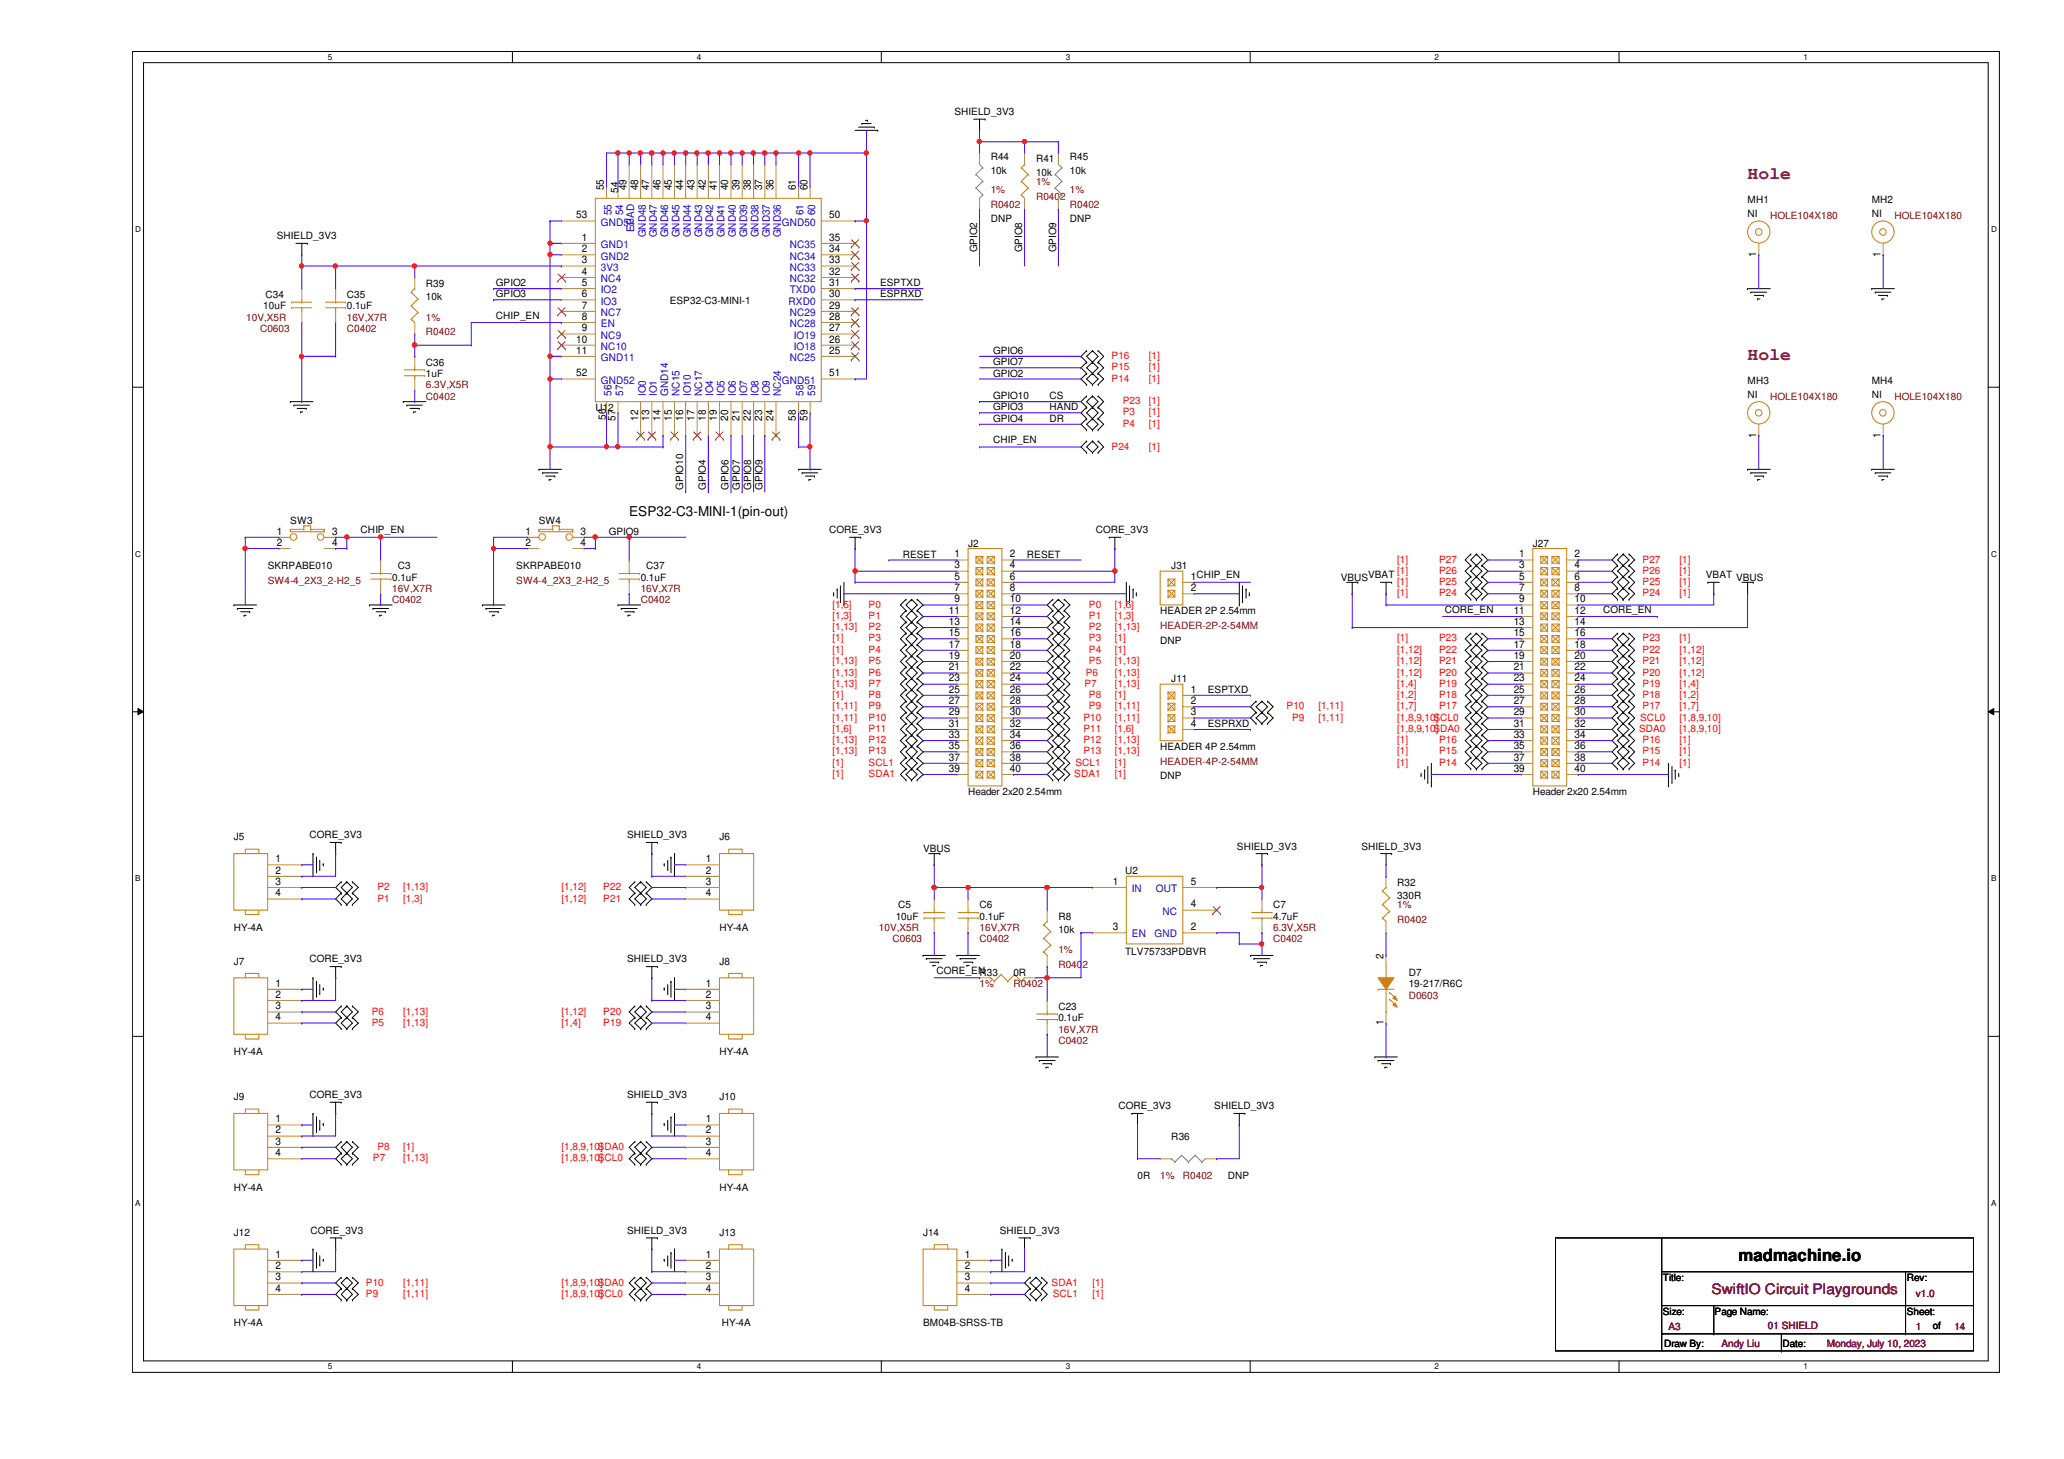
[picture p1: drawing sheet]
<svg xmlns="http://www.w3.org/2000/svg" width="297mm" height="210mm" viewBox="0 0 297 210" stroke-linecap="round" stroke-linejoin="round" font-family="sans-serif">
<defs><g id="words">
<g font-size="2.6" fill="#800000">
<text x="251.5" y="25.8">Hole</text>
<text x="251.5" y="51.8">Hole</text>
</g>
<text font-size="2.4" x="250.2" y="181.4">madmachine.io</text>
<text font-size="2.1" fill="#800000" x="246.3" y="186.2">SwiftIO Circuit Playgrounds</text>
<text font-size="1.9" x="90.6" y="74.2">ESP32-C3-MINI-1(pin-out)</text>
<g font-size="1.5">
<text x="86.9" y="27.4" transform="rotate(-90 86.9 27.4)">55</text>
<text x="90.2" y="27.4" transform="rotate(-90 90.2 27.4)">49</text>
<text x="91.8" y="27.4" transform="rotate(-90 91.8 27.4)">48</text>
<text x="93.4" y="27.4" transform="rotate(-90 93.4 27.4)">47</text>
<text x="95" y="27.4" transform="rotate(-90 95 27.4)">46</text>
<text x="96.7" y="27.4" transform="rotate(-90 96.7 27.4)">45</text>
<text x="98.3" y="27.4" transform="rotate(-90 98.3 27.4)">44</text>
<text x="99.9" y="27.4" transform="rotate(-90 99.9 27.4)">43</text>
<text x="101.6" y="27.4" transform="rotate(-90 101.6 27.4)">42</text>
<text x="103.2" y="27.4" transform="rotate(-90 103.2 27.4)">41</text>
<text x="104.8" y="27.4" transform="rotate(-90 104.8 27.4)">40</text>
<text x="106.4" y="27.4" transform="rotate(-90 106.4 27.4)">39</text>
<text x="108.1" y="27.4" transform="rotate(-90 108.1 27.4)">38</text>
<text x="109.7" y="27.4" transform="rotate(-90 109.7 27.4)">37</text>
<text x="111.3" y="27.4" transform="rotate(-90 111.3 27.4)">36</text>
<text x="114.6" y="27.4" transform="rotate(-90 114.6 27.4)">61</text>
<text x="116.2" y="27.4" transform="rotate(-90 116.2 27.4)">60</text>
<text x="82.9" y="31.4">53</text>
<text x="83.7" y="34.6">1</text>
<text x="119.3" y="34.6">35</text>
<text x="119.3" y="31.4">50</text>
<text x="83.7" y="37.9">3</text>
<text x="83.7" y="39.5">4</text>
<text x="83.7" y="41.1">5</text>
<text x="83.7" y="36.3">2</text>
<text x="119.3" y="39.5">32</text>
<text x="119.3" y="41.1">31</text>
<text x="119.3" y="36.3">34</text>
<text x="119.3" y="37.9">33</text>
<text x="252.7" y="37" transform="rotate(-90 252.7 37)">1</text>
<text x="270.6" y="37" transform="rotate(-90 270.6 37)">1</text>
<text x="83.7" y="42.8">6</text>
<text x="83.7" y="44.4">7</text>
<text x="83.7" y="47.7">9</text>
<text x="83.7" y="46">8</text>
<text x="119.3" y="42.8">30</text>
<text x="119.3" y="44.4">29</text>
<text x="119.3" y="46">28</text>
<text x="119.3" y="47.7">27</text>
<text x="82.9" y="49.3">10</text>
<text x="82.9" y="50.9">11</text>
<text x="119.3" y="49.3">26</text>
<text x="119.3" y="50.9">25</text>
<text x="82.9" y="54.1">52</text>
<text x="119.3" y="54.1">51</text>
<text x="88.6" y="60.5" transform="rotate(-90 88.6 60.5)">57</text>
<text x="91.8" y="60.5" transform="rotate(-90 91.8 60.5)">12</text>
<text x="93.4" y="60.5" transform="rotate(-90 93.4 60.5)">13</text>
<text x="95" y="60.5" transform="rotate(-90 95 60.5)">14</text>
<text x="96.7" y="60.5" transform="rotate(-90 96.7 60.5)">15</text>
<text x="98.3" y="60.5" transform="rotate(-90 98.3 60.5)">16</text>
<text x="99.9" y="60.5" transform="rotate(-90 99.9 60.5)">17</text>
<text x="101.6" y="60.5" transform="rotate(-90 101.6 60.5)">18</text>
<text x="103.2" y="60.5" transform="rotate(-90 103.2 60.5)">19</text>
<text x="104.8" y="60.5" transform="rotate(-90 104.8 60.5)">20</text>
<text x="106.4" y="60.5" transform="rotate(-90 106.4 60.5)">21</text>
<text x="108.1" y="60.5" transform="rotate(-90 108.1 60.5)">22</text>
<text x="109.7" y="60.5" transform="rotate(-90 109.7 60.5)">23</text>
<text x="111.3" y="60.5" transform="rotate(-90 111.3 60.5)">24</text>
<text x="114.6" y="60.5" transform="rotate(-90 114.6 60.5)">58</text>
<text x="116.2" y="60.5" transform="rotate(-90 116.2 60.5)">59</text>
<text x="252.7" y="63" transform="rotate(-90 252.7 63)">1</text>
<text x="270.6" y="63" transform="rotate(-90 270.6 63)">1</text>
<text x="39.8" y="76.9">1</text>
<text x="47.8" y="76.9">3</text>
<text x="75.6" y="76.9">1</text>
<text x="83.6" y="76.9">3</text>
<text x="39.8" y="78.5">2</text>
<text x="47.8" y="78.5">4</text>
<text x="75.6" y="78.5">2</text>
<text x="83.6" y="78.5">4</text>
<text x="137.4" y="80.2">1</text>
<text x="137.4" y="81.8">3</text>
<text x="137.4" y="83.4">5</text>
<text x="145.3" y="80.2">2</text>
<text x="145.3" y="81.8">4</text>
<text x="145.3" y="83.4">6</text>
<text x="171.4" y="83.4">1CHIP_EN</text>
<text x="218.7" y="80.2">1</text>
<text x="218.7" y="81.8">3</text>
<text x="218.7" y="83.4">5</text>
<text x="226.6" y="80.2">2</text>
<text x="226.6" y="81.8">4</text>
<text x="226.6" y="83.4">6</text>
<text x="136.6" y="88.3">11</text>
<text x="136.6" y="89.9">13</text>
<text x="137.4" y="85">7</text>
<text x="137.4" y="86.7">9</text>
<text x="145.3" y="85">8</text>
<text x="145.3" y="86.7">10</text>
<text x="145.3" y="88.3">12</text>
<text x="145.3" y="89.9">14</text>
<text x="171.4" y="85">2</text>
<text x="217.8" y="88.3">11</text>
<text x="217.8" y="89.9">13</text>
<text x="218.7" y="85">7</text>
<text x="218.7" y="86.7">9</text>
<text x="226.6" y="85">8</text>
<text x="226.6" y="86.7">10</text>
<text x="226.6" y="88.3">12</text>
<text x="226.6" y="89.9">14</text>
<text x="136.6" y="91.5">15</text>
<text x="136.6" y="93.2">17</text>
<text x="136.6" y="94.8">19</text>
<text x="145.3" y="91.5">16</text>
<text x="145.3" y="93.2">18</text>
<text x="145.3" y="94.8">20</text>
<text x="217.8" y="91.5">15</text>
<text x="217.8" y="93.2">17</text>
<text x="217.8" y="94.8">19</text>
<text x="226.6" y="91.5">16</text>
<text x="226.6" y="93.2">18</text>
<text x="226.6" y="94.8">20</text>
<text x="136.6" y="96.4">21</text>
<text x="136.6" y="98">23</text>
<text x="136.6" y="99.7">25</text>
<text x="136.6" y="101.3">27</text>
<text x="145.3" y="96.4">22</text>
<text x="145.3" y="98">24</text>
<text x="145.3" y="99.7">26</text>
<text x="145.3" y="101.3">28</text>
<text x="171.4" y="99.7">1</text>
<text x="171.4" y="101.3">2</text>
<text x="217.8" y="96.4">21</text>
<text x="217.8" y="98">23</text>
<text x="217.8" y="99.7">25</text>
<text x="217.8" y="101.3">27</text>
<text x="226.6" y="96.4">22</text>
<text x="226.6" y="98">24</text>
<text x="226.6" y="99.7">26</text>
<text x="226.6" y="101.3">28</text>
<text x="136.6" y="102.9">29</text>
<text x="136.6" y="104.6">31</text>
<text x="136.6" y="106.2">33</text>
<text x="136.6" y="107.8">35</text>
<text x="145.3" y="102.9">30</text>
<text x="145.3" y="104.6">32</text>
<text x="145.3" y="106.2">34</text>
<text x="145.3" y="107.8">36</text>
<text x="171.4" y="102.9">3</text>
<text x="171.4" y="104.6">4</text>
<text x="217.8" y="102.9">29</text>
<text x="217.8" y="104.6">31</text>
<text x="217.8" y="106.2">33</text>
<text x="217.8" y="107.8">35</text>
<text x="226.6" y="102.9">30</text>
<text x="226.6" y="104.6">32</text>
<text x="226.6" y="106.2">34</text>
<text x="226.6" y="107.8">36</text>
<text x="136.6" y="109.4">37</text>
<text x="136.6" y="111">39</text>
<text x="145.3" y="109.4">38</text>
<text x="145.3" y="111">40</text>
<text x="217.8" y="109.4">37</text>
<text x="217.8" y="111">39</text>
<text x="226.6" y="109.4">38</text>
<text x="226.6" y="111">40</text>
<text x="39.7" y="124">1</text>
<text x="39.7" y="125.7">2</text>
<text x="101.6" y="124">1</text>
<text x="101.6" y="125.7">2</text>
<text x="39.7" y="127.3">3</text>
<text x="39.7" y="128.9">4</text>
<text x="101.6" y="127.3">3</text>
<text x="101.6" y="128.9">4</text>
<text x="160.1" y="127.3">1</text>
<text x="171.4" y="130.6">4</text>
<text x="171.4" y="127.3">5</text>
<text x="160.1" y="133.8">3</text>
<text x="171.4" y="133.8">2</text>
<text x="199.1" y="137.9" transform="rotate(-90 199.1 137.9)">2</text>
<text x="39.7" y="141.9">1</text>
<text x="39.7" y="143.6">2</text>
<text x="101.6" y="141.9">1</text>
<text x="101.6" y="143.6">2</text>
<text x="39.7" y="145.2">3</text>
<text x="39.7" y="146.8">4</text>
<text x="101.6" y="145.2">3</text>
<text x="101.6" y="146.8">4</text>
<text x="199.1" y="147.5" transform="rotate(-90 199.1 147.5)">1</text>
<text x="39.7" y="161.5">1</text>
<text x="101.6" y="161.5">1</text>
<text x="39.7" y="163.1">2</text>
<text x="39.7" y="164.7">3</text>
<text x="39.7" y="166.3">4</text>
<text x="101.6" y="163.1">2</text>
<text x="101.6" y="164.7">3</text>
<text x="101.6" y="166.3">4</text>
<text x="39.7" y="180.9">1</text>
<text x="39.7" y="182.6">2</text>
<text x="39.7" y="184.2">3</text>
<text x="39.7" y="185.8">4</text>
<text x="101.6" y="180.9">1</text>
<text x="101.6" y="182.6">2</text>
<text x="101.6" y="184.2">3</text>
<text x="101.6" y="185.8">4</text>
<text x="138.9" y="180.9">1</text>
<text x="138.9" y="182.6">2</text>
<text x="138.9" y="184.2">3</text>
<text x="138.9" y="185.8">4</text>
</g>
<g font-size="1.5" fill="#00c">
<text x="86.5" y="35.7">GND1</text>
<text x="86.5" y="32.5">GND53</text>
<text x="88" y="30.9" transform="rotate(-90 88 30.9)">55</text>
<text x="89.7" y="30.9" transform="rotate(-90 89.7 30.9)">54</text>
<text x="91.3" y="33.3" transform="rotate(-90 91.3 33.3)">EPAD</text>
<text x="92.9" y="34.2" transform="rotate(-90 92.9 34.2)">GND48</text>
<text x="94.5" y="34.2" transform="rotate(-90 94.5 34.2)">GND47</text>
<text x="96.1" y="34.2" transform="rotate(-90 96.1 34.2)">GND46</text>
<text x="97.8" y="34.2" transform="rotate(-90 97.8 34.2)">GND45</text>
<text x="99.4" y="34.2" transform="rotate(-90 99.4 34.2)">GND44</text>
<text x="101" y="34.2" transform="rotate(-90 101 34.2)">GND43</text>
<text x="102.7" y="34.2" transform="rotate(-90 102.7 34.2)">GND42</text>
<text x="104.3" y="34.2" transform="rotate(-90 104.3 34.2)">GND41</text>
<text x="105.9" y="34.2" transform="rotate(-90 105.9 34.2)">GND40</text>
<text x="107.5" y="34.2" transform="rotate(-90 107.5 34.2)">GND39</text>
<text x="109.2" y="34.2" transform="rotate(-90 109.2 34.2)">GND38</text>
<text x="110.8" y="34.2" transform="rotate(-90 110.8 34.2)">GND37</text>
<text x="112.4" y="34.2" transform="rotate(-90 112.4 34.2)">GND36</text>
<text x="112.5" y="32.5">GND50</text>
<text x="113.7" y="35.7">NC35</text>
<text x="115.7" y="30.9" transform="rotate(-90 115.7 30.9)">61</text>
<text x="117.3" y="30.9" transform="rotate(-90 117.3 30.9)">60</text>
<text x="86.5" y="38.9">3V3</text>
<text x="86.5" y="40.6">NC4</text>
<text x="86.5" y="37.3">GND2</text>
<text x="113.7" y="40.6">NC32</text>
<text x="113.7" y="37.3">NC34</text>
<text x="113.7" y="38.9">NC33</text>
<text x="86.5" y="42.2">IO2</text>
<text x="86.5" y="43.8">IO3</text>
<text x="86.5" y="45.5">NC7</text>
<text x="86.5" y="47.1">EN</text>
<text x="113.5" y="43.8">RXD0</text>
<text x="113.7" y="42.2">TXD0</text>
<text x="113.7" y="45.5">NC29</text>
<text x="113.7" y="47.1">NC28</text>
<text x="86.5" y="48.7">NC9</text>
<text x="86.5" y="50.3">NC10</text>
<text x="86.5" y="51.9">GND11</text>
<text x="113.7" y="51.9">NC25</text>
<text x="114.3" y="50.3">IO18</text>
<text x="114.3" y="48.7">IO19</text>
<text x="86.5" y="55.2">GND52</text>
<text x="88" y="57" transform="rotate(-90 88 57)">56</text>
<text x="89.7" y="57" transform="rotate(-90 89.7 57)">57</text>
<text x="92.9" y="57" transform="rotate(-90 92.9 57)">IO0</text>
<text x="94.5" y="57" transform="rotate(-90 94.5 57)">IO1</text>
<text x="96.1" y="57" transform="rotate(-90 96.1 57)">GND14</text>
<text x="97.8" y="57" transform="rotate(-90 97.8 57)">NC15</text>
<text x="99.4" y="57" transform="rotate(-90 99.4 57)">IO10</text>
<text x="101" y="57" transform="rotate(-90 101 57)">NC17</text>
<text x="102.7" y="57" transform="rotate(-90 102.7 57)">IO4</text>
<text x="104.3" y="57" transform="rotate(-90 104.3 57)">IO5</text>
<text x="105.9" y="57" transform="rotate(-90 105.9 57)">IO6</text>
<text x="107.5" y="57" transform="rotate(-90 107.5 57)">IO7</text>
<text x="109.2" y="57" transform="rotate(-90 109.2 57)">IO8</text>
<text x="110.8" y="57" transform="rotate(-90 110.8 57)">IO9</text>
<text x="112.4" y="57" transform="rotate(-90 112.4 57)">NC24</text>
<text x="112.5" y="55.2">GND51</text>
<text x="115.7" y="57" transform="rotate(-90 115.7 57)">58</text>
<text x="117.3" y="57" transform="rotate(-90 117.3 57)">59</text>
<text x="162.9" y="128.4">IN</text>
<text x="166.3" y="128.4">OUT</text>
<text x="167.3" y="131.6">NC</text>
<text x="162.9" y="134.9">EN</text>
<text x="166.2" y="134.9">GND</text>
</g>
<g font-size="1.4">
<text x="137.4" y="16.6">SHIELD_3V3</text>
<text x="142.6" y="23.1">R44</text>
<text x="149.1" y="23.4">R41</text>
<text x="154" y="23.1">R45</text>
<text x="89" y="27.7" transform="rotate(-90 89 27.7)">54</text>
<text x="142.6" y="25">10k</text>
<text x="149.1" y="25.3">10k</text>
<text x="154" y="25">10k</text>
<text x="251.5" y="29.2">MH1</text>
<text x="269.4" y="29.2">MH2</text>
<text x="39.8" y="34.4">SHIELD_3V3</text>
<text x="142.6" y="32">DNP</text>
<text x="154" y="32">DNP</text>
<text x="251.5" y="31.2">NI</text>
<text x="269.4" y="31.2">NI</text>
<text x="61.3" y="41.3">R39</text>
<text x="71.4" y="41.2">GPIO2</text>
<text x="126.7" y="41.2">ESPTXD</text>
<text x="140.6" y="36.3" transform="rotate(-90 140.6 36.3)">GPIO2</text>
<text x="147.1" y="36.3" transform="rotate(-90 147.1 36.3)">GPIO8</text>
<text x="152" y="36.3" transform="rotate(-90 152 36.3)">GPIO9</text>
<text x="37.9" y="44.5">10uF</text>
<text x="38.2" y="42.9">C34</text>
<text x="49.9" y="42.9">C35</text>
<text x="49.9" y="44.5">0.1uF</text>
<text x="61.3" y="43.2">10k</text>
<text x="71.4" y="45.8">CHIP_EN</text>
<text x="71.4" y="42.8">GPIO3</text>
<text x="96.4" y="43.7">ESP32-C3-MINI-1</text>
<text x="126.7" y="42.8">ESPRXD</text>
<text x="61.3" y="52.6">C36</text>
<text x="142.9" y="50.9">GPIO6</text>
<text x="142.9" y="52.6">GPIO7</text>
<text x="61.3" y="54.3">1uF</text>
<text x="85.7" y="59.1">U12</text>
<text x="142.9" y="54.2">GPIO2</text>
<text x="142.9" y="57.4">GPIO10</text>
<text x="142.9" y="59.1">GPIO3</text>
<text x="151" y="59.1">HAND</text>
<text x="151" y="57.4">CS</text>
<text x="251.5" y="55.2">MH3</text>
<text x="251.5" y="57.2">NI</text>
<text x="269.4" y="55.2">MH4</text>
<text x="269.4" y="57.2">NI</text>
<text x="87.2" y="60.4" transform="rotate(-90 87.2 60.4)">56</text>
<text x="142.9" y="60.7">GPIO4</text>
<text x="142.9" y="63.8">CHIP_EN</text>
<text x="151" y="60.7">DR</text>
<text x="98.3" y="70.4" transform="rotate(-90 98.3 70.4)">GPIO10</text>
<text x="101.6" y="70.4" transform="rotate(-90 101.6 70.4)">GPIO4</text>
<text x="104.9" y="70.4" transform="rotate(-90 104.9 70.4)">GPIO6</text>
<text x="106.5" y="70.4" transform="rotate(-90 106.5 70.4)">GPIO7</text>
<text x="108.1" y="70.4" transform="rotate(-90 108.1 70.4)">GPIO8</text>
<text x="109.7" y="70.4" transform="rotate(-90 109.7 70.4)">GPIO9</text>
<text x="41.8" y="75.4">SW3</text>
<text x="51.9" y="76.7">CHIP_EN</text>
<text x="77.6" y="75.4">SW4</text>
<text x="87.6" y="77">GPIO9</text>
<text x="119.3" y="76.7">CORE_3V3</text>
<text x="157.7" y="76.7">CORE_3V3</text>
<text x="38.5" y="81.9">SKRPABE010</text>
<text x="56.4" y="83.5">0.1uF</text>
<text x="57.2" y="81.9">C3</text>
<text x="74.3" y="81.9">SKRPABE010</text>
<text x="92.2" y="83.5">0.1uF</text>
<text x="93" y="81.9">C37</text>
<text x="129.9" y="80.2">RESET</text>
<text x="139.3" y="78.7">J2</text>
<text x="147.8" y="80.2">RESET</text>
<text x="168.6" y="81.9">J31</text>
<text x="193" y="83.5">VBUSVBAT</text>
<text x="220.6" y="78.7">J27</text>
<text x="245.5" y="83.2">VBAT VBUS</text>
<text x="167" y="88.4">HEADER 2P 2.54mm</text>
<text x="207.9" y="88.1">CORE_EN</text>
<text x="230.7" y="88.1">CORE_EN</text>
<text x="167" y="92.6">DNP</text>
<text x="168.6" y="98.2">J11</text>
<text x="173.8" y="99.7">ESPTXD</text>
<text x="167" y="107.9">HEADER 4P 2.54mm</text>
<text x="173.8" y="104.6">ESPRXD</text>
<text x="167" y="112.1">DNP</text>
<text x="139.3" y="114.4">Header 2x20 2.54mm</text>
<text x="220.6" y="114.4">Header 2x20 2.54mm</text>
<text x="33.7" y="120.9">J5</text>
<text x="44.5" y="120.6">CORE_3V3</text>
<text x="90.3" y="120.6">SHIELD_3V3</text>
<text x="103.5" y="120.9">J6</text>
<text x="132.8" y="122.6">VBUS</text>
<text x="161.9" y="125.8">U2</text>
<text x="178" y="122.2">SHIELD_3V3</text>
<text x="195.9" y="122.2">SHIELD_3V3</text>
<text x="129.2" y="130.7">C5</text>
<text x="141" y="130.7">C6</text>
<text x="183.2" y="130.7">C7</text>
<text x="201.1" y="127.4">R32</text>
<text x="201.1" y="129.4">330R</text>
<text x="33.7" y="133.9">HY-4A</text>
<text x="103.5" y="133.9">HY-4A</text>
<text x="128.9" y="132.3">10uF</text>
<text x="141" y="132.3">0.1uF</text>
<text x="152.3" y="132.3">R8</text>
<text x="152.3" y="134.2">10k</text>
<text x="161.9" y="137.3">TLV75733PDBVR</text>
<text x="183.2" y="132.3">4.7uF</text>
<text x="33.7" y="138.8">J7</text>
<text x="44.5" y="138.5">CORE_3V3</text>
<text x="90.3" y="138.5">SHIELD_3V3</text>
<text x="103.5" y="138.8">J8</text>
<text x="134.8" y="140.1">CORE_EN</text>
<text x="141" y="140.4">R33</text>
<text x="145.8" y="140.4">0R</text>
<text x="202.7" y="140.4">D7</text>
<text x="202.7" y="142">19-217/R6C</text>
<text x="152.3" y="145.3">C23</text>
<text x="152.3" y="146.9">0.1uF</text>
<text x="33.7" y="151.8">HY-4A</text>
<text x="103.5" y="151.8">HY-4A</text>
<text x="33.7" y="158.3">J9</text>
<text x="44.5" y="158">CORE_3V3</text>
<text x="90.3" y="158">SHIELD_3V3</text>
<text x="103.5" y="158.3">J10</text>
<text x="161" y="159.6">CORE_3V3</text>
<text x="174.8" y="159.6">SHIELD_3V3</text>
<text x="168.6" y="164">R36</text>
<text x="33.7" y="171.3">HY-4A</text>
<text x="103.5" y="171.3">HY-4A</text>
<text x="163.7" y="169.7">0R</text>
<text x="176.7" y="169.7">DNP</text>
<text x="33.7" y="177.8">J12</text>
<text x="44.7" y="177.5">CORE_3V3</text>
<text x="90.3" y="177.5">SHIELD_3V3</text>
<text x="103.5" y="177.8">J13</text>
<text x="132.8" y="177.8">J14</text>
<text x="143.9" y="177.5">SHIELD_3V3</text>
<text x="239.3" y="184.3">Title:</text>
<text x="274.4" y="184.3">Rev:</text>
<text x="33.7" y="190.8">HY-4A</text>
<text x="103.9" y="190.8">HY-4A</text>
<text x="132.8" y="190.8">BM04B-SRSS-TB</text>
<text x="239.3" y="189.2">Size:</text>
<text x="246.8" y="189.2">Page Name:</text>
<text x="274.4" y="189.2">Sheet:</text>
<text x="278.2" y="191.1">of</text>
<text x="239.5" y="193.8">Draw By:</text>
<text x="256.5" y="193.8">Date:</text>
</g>
<g font-size="1.4" fill="#800000">
<text x="142.6" y="27.8">1%</text>
<text x="142.6" y="29.9">R0402</text>
<text x="149.1" y="26.6">1%</text>
<text x="149.1" y="28.7">R0402</text>
<text x="154" y="27.8">1%</text>
<text x="154" y="29.9">R0402</text>
<text x="254.8" y="31.5">HOLE104X180</text>
<text x="272.6" y="31.5">HOLE104X180</text>
<text x="35.4" y="46.1">10V,X5R</text>
<text x="37.4" y="47.8">C0603</text>
<text x="49.9" y="47.8">C0402</text>
<text x="49.9" y="46.1">16V,X7R</text>
<text x="61.3" y="46.1">1%</text>
<text x="61.3" y="48.3">R0402</text>
<text x="61.3" y="57.5">C0402</text>
<text x="61.3" y="55.9">6.3V,X5R</text>
<text x="254.8" y="57.5">HOLE104X180</text>
<text x="272.6" y="57.5">HOLE104X180</text>
<text x="38.5" y="84">SW4-4_2X3_2-H2_5</text>
<text x="56.4" y="86.8">C0402</text>
<text x="56.4" y="85.1">16V,X7R</text>
<text x="74.3" y="84">SW4-4_2X3_2-H2_5</text>
<text x="92.2" y="86.8">C0402</text>
<text x="92.2" y="85.1">16V,X7R</text>
<text x="167" y="90.5">HEADER-2P-2-54MM</text>
<text x="167" y="110">HEADER-4P-2-54MM</text>
<text x="201.1" y="130.7">1%</text>
<text x="126.5" y="133.9">10V,X5R</text>
<text x="128.4" y="135.6">C0603</text>
<text x="141" y="135.6">C0402</text>
<text x="141" y="133.9">16V,X7R</text>
<text x="152.3" y="137.2">1%</text>
<text x="183.2" y="135.6">C0402</text>
<text x="183.2" y="133.9">6.3V,X5R</text>
<text x="201.1" y="132.8">R0402</text>
<text x="141" y="142">1%</text>
<text x="145.8" y="142">R0402</text>
<text x="152.3" y="139.3">R0402</text>
<text x="202.7" y="143.7">D0603</text>
<text x="152.3" y="148.5">16V,X7R</text>
<text x="152.3" y="150.2">C0402</text>
<text x="167" y="169.7">1%</text>
<text x="170.2" y="169.7">R0402</text>
<text x="240.1" y="191.3">A3</text>
<text x="254.4" y="191.1">01 SHIELD</text>
<text x="275.7" y="191.3">1</text>
<text x="275.7" y="186.6">v1.0</text>
<text x="281.3" y="191.3">14</text>
<text x="247.7" y="193.8">Andy Liu</text>
<text x="262.9" y="193.8">Monday, July 10, 2023</text>
</g>
<g font-size="1.4" fill="#f00">
<text x="160" y="51.6">P16</text>
<text x="160" y="53.3">P15</text>
<text x="165.4" y="51.6">[1]</text>
<text x="165.4" y="53.3">[1]</text>
<text x="160" y="54.9">P14</text>
<text x="161.6" y="58.2">P23</text>
<text x="161.6" y="59.8">P3</text>
<text x="165.4" y="54.9">[1]</text>
<text x="165.4" y="59.8">[1]</text>
<text x="165.4" y="58.2">[1]</text>
<text x="160" y="64.7">P24</text>
<text x="161.6" y="61.4">P4</text>
<text x="165.4" y="64.7">[1]</text>
<text x="165.4" y="61.4">[1]</text>
<text x="201.1" y="80.9">[1]</text>
<text x="201.1" y="82.5">[1]</text>
<text x="207.1" y="80.9">P27</text>
<text x="207.1" y="82.5">P26</text>
<text x="236.4" y="82.5">P26</text>
<text x="236.4" y="80.9">P27</text>
<text x="241.7" y="82.5">[1]</text>
<text x="241.7" y="80.9">[1]</text>
<text x="119.8" y="87.4">[1,5]</text>
<text x="119.8" y="89.1">[1,3]</text>
<text x="125" y="87.4">P0</text>
<text x="125" y="89.1">P1</text>
<text x="156.7" y="87.4">P0</text>
<text x="156.7" y="89.1">P1</text>
<text x="160.4" y="87.4">[1,5]</text>
<text x="160.4" y="89.1">[1,3]</text>
<text x="201.1" y="84.2">[1]</text>
<text x="201.1" y="85.8">[1]</text>
<text x="207.1" y="84.2">P25</text>
<text x="207.1" y="85.8">P24</text>
<text x="236.4" y="85.8">P24</text>
<text x="236.4" y="84.2">P25</text>
<text x="241.7" y="85.8">[1]</text>
<text x="241.7" y="84.2">[1]</text>
<text x="119.8" y="90.7">[1,13]</text>
<text x="119.8" y="92.3">[1]</text>
<text x="119.8" y="93.9">[1]</text>
<text x="119.8" y="95.5">[1,13]</text>
<text x="125" y="90.7">P2</text>
<text x="125" y="92.3">P3</text>
<text x="125" y="93.9">P4</text>
<text x="125" y="95.5">P5</text>
<text x="156.7" y="90.7">P2</text>
<text x="156.7" y="92.3">P3</text>
<text x="156.7" y="93.9">P4</text>
<text x="156.7" y="95.5">P5</text>
<text x="160.4" y="90.7">[1,13]</text>
<text x="160.4" y="92.3">[1]</text>
<text x="160.4" y="93.9">[1]</text>
<text x="160.4" y="95.5">[1,13]</text>
<text x="201.1" y="95.5">[1,12]</text>
<text x="201.1" y="93.9">[1,12]</text>
<text x="201.1" y="92.3">[1]</text>
<text x="207.1" y="95.5">P21</text>
<text x="207.1" y="93.9">P22</text>
<text x="207.1" y="92.3">P23</text>
<text x="236.4" y="95.5">P21</text>
<text x="236.4" y="93.9">P22</text>
<text x="236.4" y="92.3">P23</text>
<text x="241.7" y="95.5">[1,12]</text>
<text x="241.7" y="93.9">[1,12]</text>
<text x="241.7" y="92.3">[1]</text>
<text x="119.8" y="97.2">[1,13]</text>
<text x="119.8" y="98.8">[1,13]</text>
<text x="119.8" y="100.4">[1]</text>
<text x="125" y="97.2">P6</text>
<text x="125" y="98.8">P7</text>
<text x="125" y="100.4">P8</text>
<text x="156.1" y="98.8">P7</text>
<text x="156.3" y="97.2">P6</text>
<text x="156.7" y="100.4">P8</text>
<text x="160.4" y="97.2">[1,13]</text>
<text x="160.4" y="100.4">[1]</text>
<text x="160.4" y="98.8">[1,13]</text>
<text x="201.1" y="100.4">[1,2]</text>
<text x="201.1" y="98.8">[1,4]</text>
<text x="201.1" y="97.2">[1,12]</text>
<text x="207.1" y="100.4">P18</text>
<text x="207.1" y="98.8">P19</text>
<text x="207.1" y="97.2">P20</text>
<text x="236.4" y="100.4">P18</text>
<text x="236.4" y="98.8">P19</text>
<text x="236.4" y="97.2">P20</text>
<text x="241.7" y="100.4">[1,2]</text>
<text x="241.7" y="98.8">[1,4]</text>
<text x="241.7" y="97.2">[1,12]</text>
<text x="119.8" y="103.7">[1,11]</text>
<text x="119.8" y="105.3">[1,6]</text>
<text x="119.8" y="106.9">[1,13]</text>
<text x="119.8" y="102.1">[1,11]</text>
<text x="125" y="102.1">P9</text>
<text x="125" y="103.7">P10</text>
<text x="125" y="105.3">P11</text>
<text x="125" y="106.9">P12</text>
<text x="155.9" y="105.3">P11</text>
<text x="155.9" y="106.9">P12</text>
<text x="155.9" y="103.7">P10</text>
<text x="156.7" y="102.1">P9</text>
<text x="160.4" y="105.3">[1,6]</text>
<text x="160.4" y="106.9">[1,13]</text>
<text x="160.4" y="103.7">[1,11]</text>
<text x="160.4" y="102.1">[1,11]</text>
<text x="185.2" y="102.1">P10</text>
<text x="186" y="103.7">P9</text>
<text x="189.7" y="103.7">[1,11]</text>
<text x="189.7" y="102.1">[1,11]</text>
<text x="201.1" y="103.7">[1,8,9,10]</text>
<text x="201.1" y="105.3">[1,8,9,10]</text>
<text x="201.1" y="106.9">[1]</text>
<text x="201.1" y="102.1">[1,7]</text>
<text x="206.3" y="103.7">SCL0</text>
<text x="206.3" y="105.3">SDA0</text>
<text x="207.1" y="106.9">P16</text>
<text x="207.1" y="102.1">P17</text>
<text x="235.9" y="105.3">SDA0</text>
<text x="236.1" y="103.7">SCL0</text>
<text x="236.4" y="106.9">P16</text>
<text x="236.4" y="102.1">P17</text>
<text x="241.7" y="106.9">[1]</text>
<text x="241.7" y="102.1">[1,7]</text>
<text x="241.7" y="103.7">[1,8,9,10]</text>
<text x="241.7" y="105.3">[1,8,9,10]</text>
<text x="119.8" y="108.5">[1,13]</text>
<text x="119.8" y="110.2">[1]</text>
<text x="119.8" y="111.8">[1]</text>
<text x="125" y="108.5">P13</text>
<text x="125" y="110.2">SCL1</text>
<text x="125" y="111.8">SDA1</text>
<text x="154.6" y="111.8">SDA1</text>
<text x="154.8" y="110.2">SCL1</text>
<text x="155.9" y="108.5">P13</text>
<text x="160.4" y="108.5">[1,13]</text>
<text x="160.4" y="110.2">[1]</text>
<text x="160.4" y="111.8">[1]</text>
<text x="201.1" y="110.2">[1]</text>
<text x="201.1" y="108.5">[1]</text>
<text x="207.1" y="110.2">P14</text>
<text x="207.1" y="108.5">P15</text>
<text x="236.4" y="110.2">P14</text>
<text x="236.4" y="108.5">P15</text>
<text x="241.7" y="110.2">[1]</text>
<text x="241.7" y="108.5">[1]</text>
<text x="54.3" y="128.1">P2</text>
<text x="54.3" y="129.7">P1</text>
<text x="58" y="128.1">[1,13]</text>
<text x="58" y="129.7">[1,3]</text>
<text x="80.8" y="129.7">[1,12]</text>
<text x="80.8" y="128.1">[1,12]</text>
<text x="86.8" y="129.7">P21</text>
<text x="86.8" y="128.1">P22</text>
<text x="53.5" y="146">P6</text>
<text x="53.5" y="147.6">P5</text>
<text x="58" y="146">[1,13]</text>
<text x="58" y="147.6">[1,13]</text>
<text x="80.8" y="147.6">[1,4]</text>
<text x="80.8" y="146">[1,12]</text>
<text x="86.8" y="147.6">P19</text>
<text x="86.8" y="146">P20</text>
<text x="53.7" y="167.1">P7</text>
<text x="54.3" y="165.4">P8</text>
<text x="58" y="167.1">[1,13]</text>
<text x="58" y="165.4">[1]</text>
<text x="80.8" y="165.4">[1,8,9,10]</text>
<text x="80.8" y="167.1">[1,8,9,10]</text>
<text x="86" y="165.4">SDA0</text>
<text x="86" y="167.1">SCL0</text>
<text x="52.7" y="185">P10</text>
<text x="58" y="185">[1,11]</text>
<text x="80.8" y="185">[1,8,9,10]</text>
<text x="86" y="185">SDA0</text>
<text x="151.3" y="185">SDA1</text>
<text x="157.2" y="185">[1]</text>
<text x="52.7" y="186.6">P9</text>
<text x="58" y="186.6">[1,11]</text>
<text x="80.8" y="186.6">[1,8,9,10]</text>
<text x="86" y="186.6">SCL0</text>
<text x="151.5" y="186.6">SCL1</text>
<text x="157.2" y="186.6">[1]</text>
</g>
<g font-size="1.2">
<text x="47.2" y="8.6">5</text>
<text x="100.3" y="8.6">4</text>
<text x="153.4" y="8.6">3</text>
<text x="206.5" y="8.6">2</text>
<text x="259.5" y="8.6">1</text>
<text x="19.5" y="33.4">D</text>
<text x="286.6" y="33.4">D</text>
<text x="19.5" y="80.1">C</text>
<text x="286.6" y="80.1">C</text>
<text x="19.5" y="126.8">B</text>
<text x="286.6" y="126.8">B</text>
<text x="19.5" y="173.5">A</text>
<text x="286.6" y="173.5">A</text>
<text x="47.2" y="197">5</text>
<text x="100.3" y="197">4</text>
<text x="153.4" y="197">3</text>
<text x="206.5" y="197">2</text>
<text x="259.5" y="197">1</text>
</g>
</g></defs>
<path d="M19.1 7.4h268.6v190h-268.6zM20.7 9h265.4v186.8h-265.4z" fill="none" stroke="#000" stroke-width=".14"/>
<g fill="#fff">
<path d="M47.2 7.6h.6v1.3h-.6z"/>
<path d="M47.2 196h.6v1.3h-.6z"/>
</g>
<path d="M73.7 7.4v1.6M73.7 195.8v1.6" fill="none" stroke="#000" stroke-width=".14"/>
<g fill="#fff">
<path d="M100.3 7.6h.6v1.3h-.6z"/>
<path d="M100.3 196h.6v1.3h-.6z"/>
</g>
<path d="M126.8 7.4v1.6M126.8 195.8v1.6" fill="none" stroke="#000" stroke-width=".14"/>
<g fill="#fff">
<path d="M153.4 7.6h.6v1.3h-.6z"/>
<path d="M153.4 196h.6v1.3h-.6z"/>
</g>
<path d="M179.9 7.4v1.6M179.9 195.8v1.6" fill="none" stroke="#000" stroke-width=".14"/>
<g fill="#fff">
<path d="M206.5 7.6h.6v1.3h-.6z"/>
<path d="M206.5 196h.6v1.3h-.6z"/>
</g>
<path d="M233 7.4v1.6M233 195.8v1.6" fill="none" stroke="#000" stroke-width=".14"/>
<g fill="#fff">
<path d="M259.5 7.6h.6v1.3h-.6z"/>
<path d="M259.5 196h.6v1.3h-.6z"/>
<path d="M19.5 32.3h.8v1.4h-.8z"/>
<path d="M286.6 32.3h.8v1.4h-.8z"/>
<path d="M19.5 79h.8v1.3h-.8z"/>
<path d="M286.6 79h.8v1.3h-.8z"/>
</g>
<path d="M19.1 55.7h1.6M286.1 55.7h1.6" fill="none" stroke="#000" stroke-width=".14"/>
<g fill="#fff">
<path d="M19.5 125.7h.7v1.3h-.7z"/>
<path d="M286.6 125.7h.7v1.3h-.7z"/>
</g>
<path d="M19.1 102.4h1.6M19.9 101.9l.8 .5-.8 .4zM286.1 102.4l.8-.5v.9zM286.1 102.4h1.6" fill="none" stroke="#000" stroke-width=".14"/>
<path d="M19.9 101.9l.8 .5-.8 .4zM286.1 102.4l.8-.5v.9z" fill="#000"/>
<g fill="#fff">
<path d="M19.5 172.4h.7v1.3h-.7z"/>
<path d="M286.6 172.4h.7v1.3h-.7z"/>
</g>
<g fill="none" stroke="#000" stroke-width=".14">
<path d="M123.1 18.8h3.2M123.6 18.3h2.2M124 17.8h.1M124 17.8h1.3M124.5 17.3h.3M124.8 17.3h.1M125.8 18.3h.1M126.3 18.8h.1M140.1 17.1h1.7M141 18.8h.1M141 17.1v1.7M141.8 17.1h.1"/>
<path d="M42.6 35h1.6M43.4 36.7h.1M43.4 35v1.7M44.2 35h.1M41.8 57.8h.1M41.8 57.8h3.2M42.3 58.3h.1M42.3 58.3h2.2M42.8 58.8h1.3M43.3 59.3h.1M43.3 59.3h.3M44.1 58.8h.1"/>
<path d="M58 57.8h.1M58 57.8h3.3M58.5 58.3h.1M58.5 58.3h2.3M59 58.8h1.3M59.5 59.3h.1M59.5 59.3h.3M60.3 58.8h.1M156.4 50.5h.1M156.4 52.1h.1M156.4 53.7h.1M156.4 55.3h.1"/>
<path d="M156.4 57h.1M156.4 58.6h.1M156.4 50.5l-.8 .8 .8 .8M156.4 52.1l-.8 .8 .8 .8M156.4 53.7l-.8 .8 .8 .8M156.4 57l-.8 .8 .8 .8M156.4 58.6l-.8 .8 .8 .8M157.2 52.1h.1M157.2 50.5h.1M157.2 53.7h.1M157.2 55.3h.1M157.2 58.6h.1"/>
<path d="M157.2 57h.1M157.2 50.5l-.8 .8 1.6 1.6-.8 .8M157.2 50.5l.8 .8-.8 .8M157.2 52.1l-.8 .8 .8 .8M157.2 53.7l-.8 .8 .8 .8M157.2 53.7l.8 .8-.8 .8M157.2 57l-.8 .8 .8 .8M157.2 57l.8 .8-.8 .8M157.2 58.6l-.8 .8 1.6 1.6-.8 .8M157.2 58.6l.8 .8-.8 .8M158 50.5h.1M158 52.1h.1"/>
<path d="M158 53.7h.1M158 55.3h.1M158 57h.1M158 58.6h.1M158 57l.8 .8-.8 .8M158 50.5l.8 .8-.8 .8M158 52.1l.8 .8-.8 .8M158 53.7l.8 .8-.8 .8M158 58.6l.8 .8-.8 .8M251.5 41.5h.1M251.5 41.5h3.3M252 42h.1"/>
<path d="M252 42h2.3M252.5 42.5h1.3M252.9 43h.1M252.9 43h.4M253.8 42.5h.1M269.4 41.5h.1M269.4 41.5h3.2M269.9 42h.1M269.9 42h2.2M270.3 42.5h1.4M270.8 43h.1M270.8 43h.3"/>
<path d="M271.7 42.5h.1M77.6 67.5h.1M77.6 67.5h3.2M78.1 68h.1M78.1 68h2.2M78.5 68.5h1.3M79 69h.1M79 69h.3M79.8 68.5h.1M114.9 67.5h.1M114.9 67.5h3.3M115.4 68h.1"/>
<path d="M115.4 68h2.3M115.9 68.5h1.3M116.4 69h.1M116.4 69h.3M117.2 68.5h.1M122.3 77.3h1.6M123.1 78.9h.1M123.1 77.3v1.6M123.9 77.3h.1M156.4 63.5h.1M156.4 65.1h.1M156.4 60.2h.1"/>
<path d="M156.4 61.8h.1M156.4 60.2l-.8 .8 .8 .8M156.4 63.5l-.8 .8 .8 .8M157.2 65.1h.1M157.2 63.5h.1M157.2 60.2h.1M157.2 61.8h.1M157.2 63.5l.8 .8-.8 .8M157.2 63.5l-.8 .8 .8 .8M157.2 60.2l-.8 .8 .8 .8M158 63.5h.1M158 65.1h.1"/>
<path d="M158 60.2h.1M158 61.8h.1M158 60.2l.8 .8-.8 .8M158 63.5l.8 .8-.8 .8M159.6 77.3h.1M159.6 77.3h1.7M160.4 78.9h.1M160.4 77.3v1.6M211.7 79.7h.1M211.7 79.7l-.8 .9 .8 .8M212.5 79.7h.1M212.5 79.7l.8 .9-1.6 1.6 1.6 1.6-.8 .8"/>
<path d="M212.5 79.7l-.8 .9 1.6 1.6-1.6 1.6 .8 .8M213.3 79.7h.1M213.3 79.7l.8 .9-.8 .8M232.8 79.7h.1M232.8 79.7l-.8 .9 .8 .8M233.6 79.7h.1M233.6 79.7l-.8 .9 .8 .8M233.6 79.7l.8 .9-.8 .8M234.4 79.7h.1M234.4 79.7l.8 .9-.8 .8M251.5 67.5h.1M251.5 67.5h3.3"/>
<path d="M252 68h.1M252 68h2.3M252.5 68.5h1.3M252.9 69h.1M252.9 69h.4M253.8 68.5h.1M269.4 67.5h.1M269.4 67.5h3.2M269.9 68h.1M269.9 68h2.2M270.3 68.5h1.4M270.8 69h.1"/>
<path d="M270.8 69h.3M271.7 68.5h.1M33.7 87h.1M33.7 87h3.2M34.2 87.5h.1M34.2 87.5h2.2M34.6 88h1.3M35.1 88.5h.1M35.1 88.5h.3M35.9 88h.1M53.2 87h.1M53.2 87h3.2"/>
<path d="M53.7 87.5h.1M53.7 87.5h2.2M54.1 88h1.4M54.7 88.5h.1M54.7 88.5h.2M55.5 88h.1M69.4 87h.1M69.4 87h3.3M69.9 87.5h.1M69.9 87.5h2.3M70.4 88h1.3M70.9 88.5h.1"/>
<path d="M70.9 88.5h.3M71.7 88h.1M88.9 87h.1M88.9 87h3.3M89.4 87.5h.1M89.4 87.5h2.3M89.9 88h1.3M90.4 88.5h.1M90.4 88.5h.3M91.2 88h.1M120 85.6h.1M120 85.3v.3"/>
<path d="M120.5 84.8h.1M120.5 84.8v1.3M120.9 86.6h.1M120.9 84.3v2.3M121.5 87h.1M121.5 83.8v3.2M130.4 87.8h.1M130.4 86.2h.1M130.4 89.5h.1M130.4 91.1h.1M130.4 92.8h.1M130.4 94.4h.1"/>
<path d="M130.4 96h.1M130.4 97.6h.1M130.4 99.2h.1M130.4 86.2l-.8 .8 .8 .8M130.4 87.8l-.8 .9 .8 .8M130.4 89.5l-.8 .8 .8 .8M130.4 94.4l-.8 .8 .8 .8M130.4 91.1l-.8 .8 .8 .9M130.4 92.8l-.8 .8 .8 .8M130.4 96l-.8 .8 .8 .8M130.4 97.6l-.8 .8 .8 .8M130.4 99.2l-.8 .8 .8 .9"/>
<path d="M131.2 86.2h.1M131.2 87.8h.1M131.2 89.5h.1M131.2 91.1h.1M131.2 92.8h.1M131.2 94.4h.1M131.2 96h.1M131.2 97.6h.1M131.2 99.2h.1M131.2 86.2l.8 .8-.8 .8M131.2 86.2l-.8 .8 .8 .8M131.2 87.8l.8 .9-1.6 1.6 1.6 1.6-.8 .9"/>
<path d="M131.2 87.8l-.8 .9 1.6 1.6-1.6 1.6 .8 .9M131.2 92.8l.8 .8-1.6 1.6 .8 .8M131.2 92.8l-.8 .8 1.6 1.6-.8 .8M131.2 96l.8 .8-1.6 1.6 1.6 1.6-.8 .9M131.2 96l-.8 .8 .8 .8M131.2 97.6l.8 .8-1.6 1.6 .8 .9M132 87.8h.1M132 86.2h.1M132 89.5h.1M132 91.1h.1M132 92.8h.1M132 94.4h.1"/>
<path d="M132 96h.1M132 97.6h.1M132 99.2h.1M132 86.2l.8 .8-.8 .8M132 87.8l.8 .9-.8 .8M132 89.5l.8 .8-.8 .8M132 91.1l.8 .8-.8 .9M132 92.8l.8 .8-.8 .8M132 96l.8 .8-.8 .8M132 94.4l.8 .8-.8 .8M132 97.6l.8 .8-.8 .8M132 99.2l.8 .8-.8 .9"/>
<path d="M151.5 87.8h.1M151.5 86.2h.1M151.5 89.5h.1M151.5 91.1h.1M151.5 92.8h.1M151.5 94.4h.1M151.5 96h.1M151.5 97.6h.1M151.5 99.2h.1M151.5 86.2l-.8 .8 .8 .8M151.5 89.5l-.8 .8 .8 .8M151.5 87.8l-.8 .9 .8 .8"/>
<path d="M151.5 92.8l-.8 .8 .8 .8M151.5 91.1l-.8 .8 .8 .9M151.5 94.4l-.8 .8 .8 .8M151.5 97.6l-.8 .8 .8 .8M151.5 96l-.8 .8 .8 .8M151.5 99.2l-.8 .8 .8 .9M152.3 86.2h.1M152.3 87.8h.1M152.3 89.5h.1M152.3 91.1h.1M152.3 92.8h.1M152.3 94.4h.1"/>
<path d="M152.3 96h.1M152.3 97.6h.1M152.3 99.2h.1M152.3 86.2l-.8 .8 1.7 1.7-.9 .8M152.3 86.2l.9 .8-.9 .8M152.3 87.8l-.8 .9 .8 .8M152.3 89.5l-.8 .8 .8 .8M152.3 89.5l.9 .8-.9 .8M152.3 91.1l-.8 .8 .8 .9M152.3 91.1l.9 .8-1.7 1.7 .8 .8M152.3 92.8l.9 .8-.9 .8M152.3 94.4l-.8 .8 1.7 1.6-.9 .8"/>
<path d="M152.3 94.4l.9 .8-.9 .8M152.3 96l-.8 .8 .8 .8M152.3 97.6l-.8 .8 .8 .8M152.3 97.6l.9 .8-.9 .8M152.3 99.2l-.8 .8 .8 .9M152.3 99.2l.9 .8-1.7 1.7 .8 .8M153.2 87.8h.1M153.2 86.2h.1M153.2 89.5h.1M153.2 91.1h.1M153.2 92.8h.1M153.2 94.4h.1"/>
<path d="M153.2 96h.1M153.2 97.6h.1M153.2 99.2h.1M153.2 89.5l.8 .8-.8 .8M153.2 86.2l.8 .8-.8 .8M153.2 87.8l.8 .9-.8 .8M153.2 91.1l.8 .8-.8 .9M153.2 92.8l.8 .8-.8 .8M153.2 97.6l.8 .8-.8 .8M153.2 94.4l.8 .8-.8 .8M153.2 96l.8 .8-.8 .8M153.2 99.2l.8 .8-.8 .9"/>
<path d="M162.1 87h.1M162.1 83.8v3.2M162.6 86.6h.1M162.6 84.3v2.3M163.1 84.8h.1M163.1 84.8v1.3M163.5 85.6h.1M163.5 85.3v.3M178.4 87h.1M178.4 83.8v3.2M178.8 86.6h.1M178.8 84.3v2.3"/>
<path d="M179.3 84.8h.1M179.3 84.8v1.3M179.8 85.6h.1M179.8 85.3v.3M193.8 83.8h1.6M194.6 85.4h.1M194.6 83.8v1.6M195.4 83.8h.1M198.7 83.8h1.6M199.5 85.4h.1M199.5 83.8v1.6M200.3 83.8h.1"/>
<path d="M211.7 99.2h.1M211.7 97.6h.1M211.7 96h.1M211.7 94.4h.1M211.7 92.8h.1M211.7 91.1h.1M211.7 81.4h.1M211.7 83h.1M211.7 84.6h.1M211.7 86.2h.1M211.7 99.2l-.8 .8 .8 .9M211.7 97.6l-.8 .8 .8 .8"/>
<path d="M211.7 92.8l-.8 .8 .8 .8M211.7 96l-.8 .8 .8 .8M211.7 94.4l-.8 .8 .8 .8M211.7 91.1l-.8 .8 .8 .9M211.7 81.4l-.8 .8 .8 .8M211.7 83l-.8 .8 .8 .8M211.7 84.6l-.8 .8 .8 .8M212.5 99.2h.1M212.5 97.6h.1M212.5 96h.1M212.5 94.4h.1M212.5 92.8h.1"/>
<path d="M212.5 91.1h.1M212.5 81.4h.1M212.5 83h.1M212.5 84.6h.1M212.5 86.2h.1M212.5 96l.8 .8-1.6 1.6 1.6 1.6-.8 .9M212.5 96l-.8 .8 1.6 1.6-1.6 1.6 .8 .9M212.5 92.8l-.8 .8 1.6 1.6-.8 .8M212.5 92.8l.8 .8-1.6 1.6 .8 .8M212.5 91.1l.8 .8-.8 .9M212.5 91.1l-.8 .8 .8 .9M212.5 84.6l.8 .8-.8 .8"/>
<path d="M212.5 84.6l-.8 .8 .8 .8M213.3 99.2h.1M213.3 97.6h.1M213.3 96h.1M213.3 94.4h.1M213.3 92.8h.1M213.3 91.1h.1M213.3 81.4h.1M213.3 83h.1M213.3 84.6h.1M213.3 86.2h.1M213.3 99.2l.8 .8-.8 .9"/>
<path d="M213.3 97.6l.8 .8-.8 .8M213.3 96l.8 .8-.8 .8M213.3 94.4l.8 .8-.8 .8M213.3 91.1l.8 .8-.8 .9M213.3 92.8l.8 .8-.8 .8M213.3 81.4l.8 .8-.8 .8M213.3 83l.8 .8-.8 .8M213.3 84.6l.8 .8-.8 .8M232.8 99.2h.1M232.8 97.6h.1M232.8 96h.1M232.8 94.4h.1"/>
<path d="M232.8 92.8h.1M232.8 91.1h.1M232.8 84.6h.1M232.8 86.2h.1M232.8 83h.1M232.8 81.4h.1M232.8 81.4l-.8 .8 .8 .8M232.8 97.6l-.8 .8 .8 .8M232.8 99.2l-.8 .8 .8 .9M232.8 96l-.8 .8 .8 .8M232.8 94.4l-.8 .8 .8 .8M232.8 92.8l-.8 .8 .8 .8"/>
<path d="M232.8 91.1l-.8 .8 .8 .9M232.8 84.6l-.8 .8 .8 .8M232.8 83l-.8 .8 .8 .8M233.6 99.2h.1M233.6 97.6h.1M233.6 96h.1M233.6 94.4h.1M233.6 92.8h.1M233.6 91.1h.1M233.6 86.2h.1M233.6 84.6h.1M233.6 83h.1"/>
<path d="M233.6 81.4h.1M233.6 83l-.8 .8 .8 .8M233.6 83l.8 .8-1.6 1.6 .8 .8M233.6 99.2l.8 .8-1.6 1.7 .8 .8M233.6 99.2l-.8 .8 .8 .9M233.6 97.6l-.8 .8 .8 .8M233.6 97.6l.8 .8-.8 .8M233.6 96l-.8 .8 .8 .8M233.6 94.4l-.8 .8 1.6 1.6-.8 .8M233.6 94.4l.8 .8-.8 .8M233.6 91.1l.8 .8-1.6 1.7 .8 .8M233.6 92.8l.8 .8-.8 .8"/>
<path d="M233.6 91.1l-.8 .8 .8 .9M233.6 81.4l-.8 .8 .8 .8M233.6 84.6l.8 .8-.8 .8M233.6 81.4l.8 .8-.8 .8M234.4 99.2h.1M234.4 97.6h.1M234.4 96h.1M234.4 94.4h.1M234.4 92.8h.1M234.4 91.1h.1M234.4 84.6h.1M234.4 86.2h.1"/>
<path d="M234.4 83h.1M234.4 81.4h.1M234.4 97.6l.8 .8-.8 .8M234.4 99.2l.8 .8-.8 .9M234.4 94.4l.8 .8-.8 .8M234.4 96l.8 .8-.8 .8M234.4 92.8l.8 .8-.8 .8M234.4 91.1l.8 .8-.8 .9M234.4 84.6l.8 .8-.8 .8M234.4 81.4l.8 .8-.8 .8M234.4 83l.8 .8-.8 .8M245.8 83.8h.1"/>
<path d="M245.8 83.8h1.6M246.6 85.4h.1M246.6 83.8v1.6M250.7 83.8h1.6M251.5 85.4h.1M251.5 83.8v1.6M252.3 83.8h.1M130.4 100.9h.1M130.4 102.5h.1M130.4 104.1h.1M130.4 105.7h.1M130.4 107.4h.1"/>
<path d="M130.4 109h.1M130.4 110.6h.1M130.4 112.2h.1M130.4 107.4l-.8 .8 .8 .8M130.4 110.6l-.8 .8 .8 .8M130.4 102.5l-.8 .8 .8 .8M130.4 100.9l-.8 .8 .8 .8M130.4 104.1l-.8 .8 .8 .8M130.4 105.7l-.8 .9 .8 .8M130.4 109l-.8 .8 .8 .8M131.2 100.9h.1M131.2 102.5h.1"/>
<path d="M131.2 104.1h.1M131.2 105.7h.1M131.2 107.4h.1M131.2 109h.1M131.2 110.6h.1M131.2 112.2h.1M131.2 109l-.8 .8 1.6 1.6-.8 .8M131.2 100.9l.8 .8-1.6 1.6 .8 .8M131.2 100.9l-.8 .8 1.6 1.6-.8 .8M131.2 104.1l.8 .8-1.6 1.7 1.6 1.6-.8 .8M131.2 104.1l-.8 .8 1.6 1.7-1.6 1.6 .8 .8M131.2 109l.8 .8-1.6 1.6 .8 .8"/>
<path d="M132 100.9h.1M132 102.5h.1M132 104.1h.1M132 105.7h.1M132 107.4h.1M132 109h.1M132 110.6h.1M132 112.2h.1M132 107.4l.8 .8-.8 .8M132 100.9l.8 .8-.8 .8M132 104.1l.8 .8-.8 .8M132 102.5l.8 .8-.8 .8"/>
<path d="M132 105.7l.8 .9-.8 .8M132 109l.8 .8-.8 .8M132 110.6l.8 .8-.8 .8M151.5 100.9h.1M151.5 105.7h.1M151.5 104.1h.1M151.5 107.4h.1M151.5 109h.1M151.5 110.6h.1M151.5 112.2h.1M151.5 102.5h.1M151.5 100.9l-.8 .8 .8 .8"/>
<path d="M151.5 104.1l-.8 .8 .8 .8M151.5 105.7l-.8 .9 .8 .8M151.5 109l-.8 .8 .8 .8M151.5 102.5l-.8 .8 .8 .8M151.5 107.4l-.8 .8 .8 .8M151.5 110.6l-.8 .8 .8 .8M152.3 100.9h.1M152.3 104.1h.1M152.3 105.7h.1M152.3 107.4h.1M152.3 109h.1M152.3 110.6h.1"/>
<path d="M152.3 112.2h.1M152.3 102.5h.1M152.3 104.1l-.8 .8 .8 .8M152.3 102.5l-.8 .8 1.7 1.6-.9 .8M152.3 105.7l-.8 .9 .8 .8M152.3 105.7l.9 .9-.9 .8M152.3 107.4l-.8 .8 .8 .8M152.3 107.4l.9 .8-1.7 1.6 .8 .8M152.3 109l.9 .8-.9 .8M152.3 110.6l-.8 .8 .8 .8M152.3 110.6l.9 .8-.9 .8M152.3 100.9l.9 .8-.9 .8"/>
<path d="M152.3 102.5l.9 .8-.9 .8M153.2 100.9h.1M153.2 105.7h.1M153.2 104.1h.1M153.2 107.4h.1M153.2 109h.1M153.2 110.6h.1M153.2 112.2h.1M153.2 102.5h.1M153.2 100.9l.8 .8-.8 .8M153.2 104.1l.8 .8-.8 .8M153.2 109l.8 .8-.8 .8"/>
<path d="M153.2 102.5l.8 .8-.8 .8M153.2 105.7l.8 .9-.8 .8M153.2 107.4l.8 .8-.8 .8M153.2 110.6l.8 .8-.8 .8M180.8 104.1h.1M180.8 102.5h.1M180.8 100.9h.1M180.8 102.5l-.8 .8 .8 .8M180.8 100.9l-.8 .8 .8 .8M181.6 102.5h.1M181.6 104.1h.1M181.6 100.9h.1"/>
<path d="M181.6 102.5l-.8 .8 .8 .8M181.6 102.5l.8 .8-.8 .8M181.6 100.9l-.8 .8 .8 .8M181.6 100.9l.8 .8-.8 .8M182.4 104.1h.1M182.4 102.5h.1M182.4 100.9h.1M182.4 102.5l.8 .8-.8 .8M182.4 100.9l.8 .8-.8 .8M204.5 111.6h.1M204.5 111.3v.3M205 110.8h.1"/>
<path d="M205 110.8v1.3M205.5 112.6h.1M205.5 110.3v2.3M206 113.1h.1M206 109.8v3.3M211.7 104.1h.1M211.7 102.5h.1M211.7 105.7h.1M211.7 109h.1M211.7 110.6h.1M211.7 107.4h.1M211.7 100.9h.1"/>
<path d="M211.7 102.5l-.8 .8 .8 .8M211.7 100.9l-.8 .8 .8 .8M211.7 104.1l-.8 .8 .8 .8M211.7 109l-.8 .8 .8 .8M211.7 107.4l-.8 .8 .8 .8M211.7 105.7l-.8 .9 .8 .8M212.5 102.5h.1M212.5 104.1h.1M212.5 105.7h.1M212.5 110.6h.1M212.5 109h.1M212.5 107.4h.1"/>
<path d="M212.5 100.9h.1M212.5 100.9l-.8 .8 1.6 1.6-.8 .8M212.5 102.5l-.8 .8 .8 .8M212.5 104.1l.8 .8-1.6 1.7 1.6 1.6-.8 .8M212.5 104.1l-.8 .8 1.6 1.7-1.6 1.6 .8 .8M212.5 109l.8 .8-.8 .8M212.5 109l-.8 .8 .8 .8M212.5 100.9l.8 .8-.8 .8M213.3 104.1h.1M213.3 102.5h.1M213.3 105.7h.1M213.3 109h.1"/>
<path d="M213.3 110.6h.1M213.3 107.4h.1M213.3 100.9h.1M213.3 102.5l.8 .8-.8 .8M213.3 104.1l.8 .8-.8 .8M213.3 109l.8 .8-.8 .8M213.3 107.4l.8 .8-.8 .8M213.3 105.7l.8 .9-.8 .8M213.3 100.9l.8 .8-.8 .8M232.8 104.1h.1M232.8 102.5h.1M232.8 105.7h.1"/>
<path d="M232.8 109h.1M232.8 110.6h.1M232.8 107.4h.1M232.8 100.9h.1M232.8 102.5l-.8 .8 .8 .8M232.8 105.7l-.8 .9 .8 .8M232.8 104.1l-.8 .8 .8 .8M232.8 107.4l-.8 .8 .8 .8M232.8 109l-.8 .8 .8 .8M232.8 100.9l-.8 .8 .8 .8M233.6 102.5h.1M233.6 104.1h.1"/>
<path d="M233.6 105.7h.1M233.6 110.6h.1M233.6 109h.1M233.6 107.4h.1M233.6 100.9h.1M233.6 102.5l-.8 .8 1.6 1.6-.8 .8M233.6 102.5l.8 .8-.8 .8M233.6 104.1l-.8 .8 .8 .8M233.6 107.4l.8 .8-1.6 1.6 .8 .8M233.6 109l.8 .8-.8 .8M233.6 107.4l-.8 .8 .8 .8M233.6 105.7l-.8 .9 .8 .8"/>
<path d="M233.6 105.7l.8 .9-.8 .8M233.6 100.9l.8 .8-.8 .8M234.4 104.1h.1M234.4 102.5h.1M234.4 105.7h.1M234.4 109h.1M234.4 110.6h.1M234.4 107.4h.1M234.4 100.9h.1M234.4 105.7l.8 .9-.8 .8M234.4 102.5l.8 .8-.8 .8M234.4 107.4l.8 .8-.8 .8"/>
<path d="M234.4 104.1l.8 .8-.8 .8M234.4 100.9l.8 .8-.8 .8M234.4 109l.8 .8-.8 .8M240.1 113.1h.1M240.1 109.8v3.3M240.6 112.6h.1M240.6 110.3v2.3M241.1 110.8h.1M241.1 110.8v1.3M241.6 111.6h.1M241.6 111.3v.3M45 122.8h.1"/>
<path d="M45 122.8v3.3M45.6 123.3h.1M45.6 123.3v2.3M46 125.1h.1M46 123.8v1.3M46.5 124.3h.1M46.5 124.3v.3M47.5 121.2h1.6M47.5 139.1h1.6M48.3 122.8h.1M48.3 121.2v1.6M48.3 139.1v1.6"/>
<path d="M49.1 121.2h.1M49.1 139.1h.1M49.1 126.9h.1M49.1 128.5h.1M49.1 130.1h.1M49.1 126.9l-.8 .8 .8 .8M49.1 128.5l-.8 .8 .8 .8M49.9 128.5h.1M49.9 126.9h.1M49.9 130.1h.1M49.9 126.9l-.8 .8 .8 .8M49.9 126.9l.8 .8-.8 .8"/>
<path d="M49.9 128.5l-.8 .8 .8 .8M49.9 128.5l.8 .8-.8 .8M50.7 126.9h.1M50.7 128.5h.1M50.7 130.1h.1M50.7 126.9l.9 .8-.9 .8M50.7 128.5l.9 .8-.9 .8M91.4 128.5h.1M91.4 130.1h.1M91.4 126.9h.1M91.4 128.5l-.8 .8 .8 .8M91.4 126.9l-.8 .8 .8 .8"/>
<path d="M92.2 130.1h.1M92.2 128.5h.1M92.2 126.9h.1M92.2 126.9l.8 .8-1.6 1.6 .8 .8M92.2 128.5l.8 .8-.8 .8M92.2 126.9l-.8 .8 .8 .8M93 128.5h.1M93 130.1h.1M93 126.9h.1M93 121.2h1.6M93 139.1h1.6M93 126.9l.8 .8-.8 .8"/>
<path d="M93 128.5l.8 .8-.8 .8M93.8 122.8h.1M93.8 121.2v1.6M93.8 139.1v1.6M94.6 121.2h.1M94.6 139.1h.1M95.6 124.3h.1M95.6 124.3v.3M96.1 125.1h.1M96.1 123.8v1.3M96.6 123.3h.1M96.6 123.3v2.3"/>
<path d="M97.1 122.8h.1M97.1 122.8v3.3M132.8 137.5h.1M132.8 137.5h3.3M133.3 137.9h.1M133.3 137.9h2.3M133.6 122.8h1.7M133.8 138.4h1.3M134.3 138.9h.1M134.3 138.9h.3M134.5 124.4h.1M134.5 122.8v1.6"/>
<path d="M135.1 138.4h.1M135.3 122.8h.1M137.7 137.5h.1M137.7 137.5h3.3M138.2 137.9h.1M138.2 137.9h2.3M138.7 138.4h1.3M139.1 138.9h.1M139.1 138.9h.4M140 138.4h.1M180 137.5h.1M180 137.5h3.2"/>
<path d="M180.5 137.9h.1M180.5 137.9h2.2M180.8 122.8h1.6M180.9 138.4h1.3M181.4 138.9h.1M181.4 138.9h.3M181.6 124.4h.1M181.6 122.8v1.6M182.2 138.4h.1M182.4 122.8h.1M198.7 122.8h1.6M199.5 124.4h.1"/>
<path d="M199.5 122.8v1.6M200.3 122.8h.1M19.1 149.1h1.6M45 140.7h.1M45 140.7v3.2M45.6 141.2h.1M45.6 141.2v2.3M46 143h.1M46 141.6v1.4M46.5 142.2h.1M46.5 142.2v.3M47.5 158.6h1.6"/>
<path d="M48.3 140.7h.1M48.3 158.6v1.6M49.1 158.6h.1M49.1 144.7h.1M49.1 146.4h.1M49.1 148h.1M49.1 144.7l-.8 .9 .8 .8M49.1 146.4l-.8 .8 .8 .8M49.9 146.4h.1M49.9 144.7h.1M49.9 148h.1M49.9 144.7l-.8 .9 .8 .8"/>
<path d="M49.9 144.7l.8 .9-1.6 1.6 .8 .8M49.9 146.4l.8 .8-.8 .8M50.7 144.7h.1M50.7 146.4h.1M50.7 148h.1M50.7 144.7l.9 .9-.9 .8M50.7 146.4l.9 .8-.9 .8M91.4 146.4h.1M91.4 148h.1M91.4 144.7h.1M91.4 146.4l-.8 .8 .8 .8M91.4 144.7l-.8 .9 .8 .8"/>
<path d="M92.2 148h.1M92.2 146.4h.1M92.2 144.7h.1M92.2 144.7l.8 .9-.8 .8M92.2 146.4l.8 .8-.8 .8M92.2 144.7l-.8 .9 .8 .8M92.2 146.4l-.8 .8 .8 .8M93 146.4h.1M93 148h.1M93 144.7h.1M93 158.6h1.6M93 144.7l.8 .9-.8 .8"/>
<path d="M93 146.4l.8 .8-.8 .8M93.8 140.7h.1M93.8 158.6v1.6M94.6 158.6h.1M95.6 142.2h.1M95.6 142.2v.3M96.1 143h.1M96.1 141.6v1.4M96.6 141.2h.1M96.6 141.2v2.3M97.1 140.7h.1M97.1 140.7v3.2"/>
<path d="M149.1 152.1h.1M149.1 152.1h3.2M149.6 152.6h.1M149.6 152.6h2.2M150.1 153h1.2M150.5 153.5h.1M150.5 153.5h.4M151.3 153h.1M197.9 152.1h.1M197.9 152.1h3.2M198.3 152.6h.1M198.3 152.6h2.3"/>
<path d="M198.8 153h1.3M199.3 153.5h.1M199.3 153.5h.3M200.1 153h.1M286.1 149.1h1.6M45 160.2h.1M45 179.7h.1M45 160.2v3.2M45 179.7v3.3M45.6 160.7h.1M45.6 160.7v2.2M46 162.5h.1"/>
<path d="M46 161.2v1.3M46.5 161.7h.1M46.5 161.7v.3M47.5 178.1h1.6M48.3 160.2h.1M48.3 179.7h.1M48.3 178.1v1.6M49.1 178.1h.1M49.1 167.5h.1M49.1 165.9h.1M49.1 164.3h.1M49.1 165.9l-.8 .8 .8 .8"/>
<path d="M49.1 164.3l-.8 .8 .8 .8M49.9 165.9h.1M49.9 167.5h.1M49.9 164.3h.1M49.9 165.9l.8 .8-.8 .8M49.9 165.9l-.8 .8 .8 .8M49.9 164.3l-.8 .8 .8 .8M49.9 164.3l.8 .8-.8 .8M50.7 167.5h.1M50.7 165.9h.1M50.7 164.3h.1M50.7 165.9l.9 .8-.9 .8"/>
<path d="M50.7 164.3l.9 .8-.9 .8M91.4 164.3h.1M91.4 165.9h.1M91.4 167.5h.1M91.4 165.9l-.8 .8 .8 .8M91.4 164.3l-.8 .8 .8 .8M92.2 165.9h.1M92.2 164.3h.1M92.2 167.5h.1M92.2 164.3l-.8 .8 1.6 1.6-.8 .8M92.2 164.3l.8 .8-.8 .8M92.2 165.9l-.8 .8 .8 .8"/>
<path d="M93 164.3h.1M93 165.9h.1M93 167.5h.1M93 178.1h1.6M93 165.9l.8 .8-.8 .8M93 164.3l.8 .8-.8 .8M93.8 160.2h.1M93.8 179.7h.1M93.8 178.1v1.6M94.6 178.1h.1M95.6 161.7h.1M95.6 161.7v.3"/>
<path d="M96.1 162.5h.1M96.1 161.2v1.3M96.6 160.7h.1M96.6 160.7v2.2M97.1 160.2h.1M97.1 179.7h.1M97.1 160.2v3.2M97.1 179.7v3.3M144.2 179.7h.1M144.2 179.7v3.3M146.6 178.1h1.7M147.4 179.7h.1"/>
<path d="M147.4 178.1v1.6M148.3 178.1h.1M162.9 160.2h.1M162.9 160.2h1.6M163.7 161.8h.1M163.7 160.2v1.6M177.5 160.2h1.7M178.4 161.8h.1M178.4 160.2v1.6M179.2 160.2h.1M223.9 178.1h60.1v16.3h-60.1zM239.1 178.1h.1"/>
<path d="M239.1 178.1v16.3M45.6 180.2h.1M45.6 180.2v2.3M46 182h.1M46 180.7v1.3M46.5 181.2h.1M46.5 181.2v.3M49.1 183.8h.1M49.1 185.4h.1M49.1 187h.1M49.1 183.8l-.8 .8 .8 .8M49.1 185.4l-.8 .8 .8 .8"/>
<path d="M49.9 185.4h.1M49.9 183.8h.1M49.9 187h.1M49.9 183.8l.8 .8-.8 .8M49.9 183.8l-.8 .8 .8 .8M49.9 185.4l-.8 .8 .8 .8M49.9 185.4l.8 .8-.8 .8M50.7 183.8h.1M50.7 185.4h.1M50.7 187h.1M50.7 183.8l.9 .8-.9 .8M50.7 185.4l.9 .8-.9 .8"/>
<path d="M91.4 183.8h.1M91.4 185.4h.1M91.4 187h.1M91.4 183.8l-.8 .8 .8 .8M91.4 185.4l-.8 .8 .8 .8M92.2 185.4h.1M92.2 183.8h.1M92.2 187h.1M92.2 183.8l.8 .8-1.6 1.6 .8 .8M92.2 183.8l-.8 .8 .8 .8M92.2 185.4l.8 .8-.8 .8M93 183.8h.1"/>
<path d="M93 185.4h.1M93 187h.1M93 183.8l.8 .8-.8 .8M93 185.4l.8 .8-.8 .8M95.6 181.2h.1M95.6 181.2v.3M96.1 182h.1M96.1 180.7v1.3M96.6 180.2h.1M96.6 180.2v2.3M144.7 180.2h.1M144.7 180.2v2.3"/>
<path d="M145.2 182h.1M145.2 180.7v1.3M145.7 181.2h.1M145.7 181.2v.3M148.3 183.8h.1M148.3 185.4h.1M148.3 187h.1M148.3 183.8l-.9 .8 .9 .8M148.3 185.4l-.9 .8 .9 .8M149.1 185.4h.1M149.1 183.8h.1M149.1 187h.1"/>
<path d="M149.1 185.4l.8 .8-.8 .8M149.1 183.8l-.8 .8 .8 .8M149.1 183.8l.8 .8-1.6 1.6 .8 .8M149.9 183.8h.1M149.9 185.4h.1M149.9 187h.1M149.9 183.8l.8 .8-.8 .8M149.9 185.4l.8 .8-.8 .8M239.1 191.9h.1M239.1 191.9h44.9M239.1 187.8h44.9M239.1 183h44.9"/>
<path d="M246.6 191.9h.1M246.6 187.8v4.1M256.4 194.4h.1M256.4 191.9v2.5M274.2 187.8h.1M274.2 191.9h.1M274.2 183v8.9M284 187.8h.1M284 183h.1"/>
</g>
<g fill="none" stroke="#cc8006" stroke-width=".14">
<path d="M85.7 28.5h32.5v29.3h-32.5zM147 28h.1M147 26.1h.1M147 24.1h.1M147 28l.4 .5M147 26.1l1 1M147 24.1l1 1M147.4 23.7h.1M147.4 23.7l-.4 .4M148 27.1h.1M148 25.1h.1M148 27.1l-1 .9"/>
<path d="M148 25.1l-1 1M42 43.5h.1M42 44.3h.1M42 43.5h2.9M42 44.3h2.9M43.4 44.3h.1M43.4 43.5h.1M43.4 43.1v.4M43.4 44.3v.5M46.8 43.5h2.9M46.8 44.3h2.9M48.3 44.3h.1"/>
<path d="M48.3 43.5h.1M48.3 43.1v.4M48.3 44.3v.5M49.7 43.5h.1M49.7 44.3h.1M58.2 53.2h2.9M58.2 54.1h2.9M59.2 45.9h.1M59.2 44h.1M59.2 42h.1M59.2 45.9l.5 .5M59.2 44l1 1"/>
<path d="M59.2 42l1 1M59.7 41.5h.1M59.7 54.1h.1M59.7 53.2h.1M59.7 41.5l-.5 .5M59.7 52.9v.3M59.7 54.1v.4M60.2 45h.1M60.2 43h.1M60.2 45l-1 .9M60.2 43l-1 1M61.1 53.2h.1"/>
<path d="M61.1 54.1h.1M41.8 76.2h.1M41.8 76.2v.3h4.9M41.8 76.2h1.9M43.7 75.6h.1M43.7 76.2h.1M43.7 75.6h1M43.7 75.6v.6M44.7 76.2h.1M44.7 75.6h.1M44.7 76.2h2M44.7 75.6v.6"/>
<path d="M46.7 76.5h.1M46.7 76.2h.1M46.7 76.2v.3M77.6 76.2h.1M77.6 76.2v.3h4.8M77.6 76.2h1.9M79.5 75.6h.1M79.5 76.2h.1M79.5 75.6h1M79.5 75.6v.6M80.5 76.2h.1M80.5 75.6h.1"/>
<path d="M80.5 76.2h1.9M80.5 75.6v.6M82.4 76.5h.1M82.4 76.2h.1M82.4 76.2v.3M139.3 78.9h4.9v34.2h-4.9zM220.6 78.9h4.9v34.2h-4.9zM53.3 82.5h3M53.3 83.3h3M54.8 83.3h.1M54.8 82.5h.1M54.8 82.2v.3"/>
<path d="M54.8 83.3v.5M56.3 82.5h.1M56.3 83.3h.1M89.1 82.5h2.9M89.1 83.3h2.9M90.6 83.3h.1M90.6 82.5h.1M90.6 82.2v.3M90.6 83.3v.5M92 82.5h.1M92 83.3h.1M140.5 80.1h.9v.9h-.9z"/>
<path d="M140.5 81.7h.9v1h-.9zM140.5 83.3h.9v1h-.9zM140.5 84.9h.9v1h-.9zM140.5 86.6h.9v.9h-.9zM140.5 88.2h.9v1h-.9zM140.5 89.8h.9v1h-.9zM140.5 91.4h.9v1h-.9zM140.5 96.3h.9v1h-.9zM140.5 93h.9v1h-.9zM140.5 94.7h.9v1h-.9zM140.5 97.9h.9v1h-.9zM140.5 99.6h.9v.9h-.9z"/>
<path d="M140.5 80.1l.9 .9M140.5 81.7l.9 1M140.5 83.3l.9 1M140.5 84.9l.9 1M140.5 86.6l.9 .9M140.5 88.2l.9 1M140.5 94.7l.9 1M140.5 93l.9 1M140.5 89.8l.9 1M140.5 97.9l.9 1M140.5 91.4l.9 1M140.5 96.3l.9 1"/>
<path d="M140.5 99.6l.9 .9M141.4 80.1h.1M141.4 81h.1M141.4 81.7h.1M141.4 82.7h.1M141.4 83.3h.1M141.4 84.3h.1M141.4 84.9h.1M141.4 85.9h.1M141.4 86.6h.1M141.4 87.5h.1M141.4 88.2h.1"/>
<path d="M141.4 89.2h.1M141.4 94.7h.1M141.4 93h.1M141.4 95.7h.1M141.4 89.8h.1M141.4 94h.1M141.4 90.8h.1M141.4 91.4h.1M141.4 96.3h.1M141.4 98.9h.1M141.4 92.4h.1M141.4 97.3h.1"/>
<path d="M141.4 97.9h.1M141.4 99.6h.1M141.4 80.1l-.9 .9M141.4 81.7l-.9 1M141.4 83.3l-.9 1M141.4 84.9l-.9 1M141.4 86.6l-.9 .9M141.4 88.2l-.9 1M141.4 94.7l-.9 1M141.4 93l-.9 1M141.4 89.8l-.9 1M141.4 91.4l-.9 1"/>
<path d="M141.4 96.3l-.9 1M141.4 97.9l-.9 1M141.4 99.6l-.9 .9M142.1 80.1h1v.9h-1zM142.1 81.7h1v1h-1zM142.1 83.3h1v1h-1zM142.1 84.9h1v1h-1zM142.1 86.6h1v.9h-1zM142.1 88.2h1v1h-1zM142.1 89.8h1v1h-1zM142.1 91.4h1v1h-1zM142.1 96.3h1v1h-1z"/>
<path d="M142.1 93h1v1h-1zM142.1 94.7h1v1h-1zM142.1 97.9h1v1h-1zM142.1 99.6h1v.9h-1zM142.1 81.7l1 1M142.1 89.8l1 1M142.1 97.9l1 1M142.1 80.1l1 .9M142.1 83.3l1 1M142.1 84.9l1 1M142.1 86.6l1 .9M142.1 88.2l1 1"/>
<path d="M142.1 94.7l1 1M142.1 93l1 1M142.1 91.4l1 1M142.1 96.3l1 1M142.1 99.6l1 .9M143.1 80.1h.1M143.1 81h.1M143.1 81.7h.1M143.1 82.7h.1M143.1 83.3h.1M143.1 84.3h.1M143.1 84.9h.1"/>
<path d="M143.1 85.9h.1M143.1 86.6h.1M143.1 87.5h.1M143.1 88.2h.1M143.1 89.2h.1M143.1 94.7h.1M143.1 93h.1M143.1 95.7h.1M143.1 89.8h.1M143.1 94h.1M143.1 90.8h.1M143.1 91.4h.1"/>
<path d="M143.1 96.3h.1M143.1 98.9h.1M143.1 92.4h.1M143.1 97.3h.1M143.1 97.9h.1M143.1 99.6h.1M143.1 81.7l-1 1M143.1 89.8l-1 1M143.1 97.9l-1 1M143.1 80.1l-1 .9M143.1 83.3l-1 1M143.1 84.9l-1 1"/>
<path d="M143.1 86.6l-1 .9M143.1 88.2l-1 1M143.1 94.7l-1 1M143.1 93l-1 1M143.1 91.4l-1 1M143.1 96.3l-1 1M143.1 99.6l-1 .9M167 82.2h3.2v4.8h-3.2zM167 98.4h3.2v8.2h-3.2zM168.1 83.3h1v1h-1zM168.1 84.9h1v1h-1zM168.1 99.6h1v.9h-1z"/>
<path d="M168.1 83.3h.1M168.1 84.3h.1M168.1 84.9h.1M168.1 85.9h.1M168.1 99.6h.1M168.1 83.3l1 1M168.1 84.9l1 1M168.1 99.6l1 .9M169.1 83.3l-1 1M169.1 84.9l-1 1M169.1 99.6l-1 .9M221.7 80.1h1v.9h-1z"/>
<path d="M221.7 81.7h1v1h-1zM221.7 83.3h1v1h-1zM221.7 84.9h1v1h-1zM221.7 86.6h1v.9h-1zM221.7 88.2h1v1h-1zM221.7 89.8h1v1h-1zM221.7 91.4h1v1h-1zM221.7 96.3h1v1h-1zM221.7 93h1v1h-1zM221.7 94.7h1v1h-1zM221.7 97.9h1v1h-1zM221.7 99.6h1v.9h-1z"/>
<path d="M221.7 80.1l1 .9M221.7 81.7l1 1M221.7 83.3l1 1M221.7 84.9l1 1M221.7 86.6l1 .9M221.7 88.2l1 1M221.7 94.7l1 1M221.7 93l1 1M221.7 89.8l1 1M221.7 97.9l1 1M221.7 91.4l1 1M221.7 96.3l1 1"/>
<path d="M221.7 99.6l1 .9M222.7 80.1h.1M222.7 81h.1M222.7 81.7h.1M222.7 82.7h.1M222.7 83.3h.1M222.7 84.3h.1M222.7 84.9h.1M222.7 85.9h.1M222.7 86.6h.1M222.7 87.5h.1M222.7 88.2h.1"/>
<path d="M222.7 89.2h.1M222.7 94.7h.1M222.7 93h.1M222.7 95.7h.1M222.7 89.8h.1M222.7 94h.1M222.7 90.8h.1M222.7 91.4h.1M222.7 96.3h.1M222.7 98.9h.1M222.7 92.4h.1M222.7 97.3h.1"/>
<path d="M222.7 97.9h.1M222.7 99.6h.1M222.7 80.1l-1 .9M222.7 81.7l-1 1M222.7 83.3l-1 1M222.7 84.9l-1 1M222.7 86.6l-1 .9M222.7 88.2l-1 1M222.7 94.7l-1 1M222.7 93l-1 1M222.7 89.8l-1 1M222.7 91.4l-1 1"/>
<path d="M222.7 96.3l-1 1M222.7 97.9l-1 1M222.7 99.6l-1 .9M223.4 80.1h1v.9h-1zM223.4 81.7h1v1h-1zM223.4 83.3h1v1h-1zM223.4 84.9h1v1h-1zM223.4 86.6h1v.9h-1zM223.4 88.2h1v1h-1zM223.4 89.8h1v1h-1zM223.4 91.4h1v1h-1zM223.4 96.3h1v1h-1z"/>
<path d="M223.4 93h1v1h-1zM223.4 94.7h1v1h-1zM223.4 97.9h1v1h-1zM223.4 99.6h1v.9h-1zM223.4 81.7l1 1M223.4 89.8l1 1M223.4 97.9l1 1M223.4 80.1l1 .9M223.4 83.3l1 1M223.4 84.9l1 1M223.4 86.6l1 .9M223.4 88.2l1 1"/>
<path d="M223.4 94.7l1 1M223.4 93l1 1M223.4 91.4l1 1M223.4 96.3l1 1M223.4 99.6l1 .9M224.4 80.1h.1M224.4 81h.1M224.4 81.7h.1M224.4 82.7h.1M224.4 83.3h.1M224.4 84.3h.1M224.4 84.9h.1"/>
<path d="M224.4 85.9h.1M224.4 86.6h.1M224.4 87.5h.1M224.4 88.2h.1M224.4 89.2h.1M224.4 94.7h.1M224.4 93h.1M224.4 95.7h.1M224.4 89.8h.1M224.4 94h.1M224.4 90.8h.1M224.4 91.4h.1"/>
<path d="M224.4 96.3h.1M224.4 98.9h.1M224.4 92.4h.1M224.4 97.3h.1M224.4 97.9h.1M224.4 99.6h.1M224.4 81.7l-1 1M224.4 89.8l-1 1M224.4 97.9l-1 1M224.4 80.1l-1 .9M224.4 83.3l-1 1M224.4 84.9l-1 1"/>
<path d="M224.4 86.6l-1 .9M224.4 88.2l-1 1M224.4 94.7l-1 1M224.4 93l-1 1M224.4 91.4l-1 1M224.4 96.3l-1 1M224.4 99.6l-1 .9M140.5 101.2h.9v.9h-.9zM140.5 106h.9v1.1h-.9zM140.5 102.8h.9v1h-.9zM140.5 104.4h.9v1h-.9zM140.5 107.7h.9v1h-.9z"/>
<path d="M140.5 109.3h.9v1h-.9zM140.5 111h.9v.9h-.9zM140.5 104.4l.9 1M140.5 102.8l.9 1M140.5 107.7l.9 1M140.5 101.2l.9 .9M140.5 106l.9 1.1M140.5 109.3l.9 1M140.5 111l.9 .9M141.4 104.4h.1M141.4 102.8h.1M141.4 105.4h.1"/>
<path d="M141.4 103.8h.1M141.4 100.5h.1M141.4 101.2h.1M141.4 106h.1M141.4 108.7h.1M141.4 102.1h.1M141.4 107.1h.1M141.4 107.7h.1M141.4 109.3h.1M141.4 110.3h.1M141.4 111h.1M141.4 111.9h.1"/>
<path d="M141.4 104.4l-.9 1M141.4 102.8l-.9 1M141.4 101.2l-.9 .9M141.4 106l-.9 1.1M141.4 107.7l-.9 1M141.4 109.3l-.9 1M141.4 111l-.9 .9M142.1 101.2h1v.9h-1zM142.1 106h1v1.1h-1zM142.1 102.8h1v1h-1zM142.1 104.4h1v1h-1zM142.1 107.7h1v1h-1z"/>
<path d="M142.1 109.3h1v1h-1zM142.1 111h1v.9h-1zM142.1 106l1 1.1M142.1 104.4l1 1M142.1 102.8l1 1M142.1 107.7l1 1M142.1 101.2l1 .9M142.1 109.3l1 1M142.1 111l1 .9M143.1 104.4h.1M143.1 102.8h.1M143.1 105.4h.1"/>
<path d="M143.1 103.8h.1M143.1 100.5h.1M143.1 101.2h.1M143.1 106h.1M143.1 108.7h.1M143.1 102.1h.1M143.1 107.1h.1M143.1 107.7h.1M143.1 109.3h.1M143.1 110.3h.1M143.1 111h.1M143.1 111.9h.1"/>
<path d="M143.1 106l-1 1.1M143.1 104.4l-1 1M143.1 102.8l-1 1M143.1 101.2l-1 .9M143.1 107.7l-1 1M143.1 109.3l-1 1M143.1 111l-1 .9M168.1 101.2h1v.9h-1zM168.1 102.8h1v1h-1zM168.1 104.4h1v1h-1zM168.1 100.5h.1M168.1 101.2h.1"/>
<path d="M168.1 102.1h.1M168.1 102.8h.1M168.1 103.8h.1M168.1 104.4h.1M168.1 105.4h.1M168.1 101.2l1 .9M168.1 102.8l1 1M168.1 104.4l1 1M169.1 101.2l-1 .9M169.1 102.8l-1 1M169.1 104.4l-1 1M221.7 101.2h1v.9h-1z"/>
<path d="M221.7 106h1v1.1h-1zM221.7 102.8h1v1h-1zM221.7 104.4h1v1h-1zM221.7 107.7h1v1h-1zM221.7 109.3h1v1h-1zM221.7 111h1v.9h-1zM221.7 104.4l1 1M221.7 102.8l1 1M221.7 107.7l1 1M221.7 101.2l1 .9M221.7 106l1 1.1M221.7 109.3l1 1"/>
<path d="M221.7 111l1 .9M222.7 104.4h.1M222.7 102.8h.1M222.7 105.4h.1M222.7 103.8h.1M222.7 100.5h.1M222.7 101.2h.1M222.7 106h.1M222.7 108.7h.1M222.7 102.1h.1M222.7 107.1h.1M222.7 107.7h.1"/>
<path d="M222.7 109.3h.1M222.7 110.3h.1M222.7 111h.1M222.7 111.9h.1M222.7 104.4l-1 1M222.7 102.8l-1 1M222.7 101.2l-1 .9M222.7 106l-1 1.1M222.7 107.7l-1 1M222.7 109.3l-1 1M222.7 111l-1 .9M223.4 101.2h1v.9h-1z"/>
<path d="M223.4 106h1v1.1h-1zM223.4 102.8h1v1h-1zM223.4 104.4h1v1h-1zM223.4 107.7h1v1h-1zM223.4 109.3h1v1h-1zM223.4 111h1v.9h-1zM223.4 106l1 1.1M223.4 104.4l1 1M223.4 102.8l1 1M223.4 107.7l1 1M223.4 101.2l1 .9M223.4 109.3l1 1"/>
<path d="M223.4 111l1 .9M224.4 104.4h.1M224.4 102.8h.1M224.4 105.4h.1M224.4 103.8h.1M224.4 100.5h.1M224.4 101.2h.1M224.4 106h.1M224.4 108.7h.1M224.4 102.1h.1M224.4 107.1h.1M224.4 107.7h.1"/>
<path d="M224.4 109.3h.1M224.4 110.3h.1M224.4 111h.1M224.4 111.9h.1M224.4 107.7l-1 1M224.4 106l-1 1.1M224.4 104.4l-1 1M224.4 102.8l-1 1M224.4 101.2l-1 .9M224.4 109.3l-1 1M224.4 111l-1 .9M33.7 122.8h4.8v8.1h-4.8z"/>
<path d="M35.3 130.9v.7h2v-.7M35.3 122.8v-.6h2v.6M103.5 122.8h5v8.1h-5zM104.9 130.9v.7h1.9v-.7M104.9 122.8v-.6h1.9v.6M133 131.3h.1M133 132.1h.1M133 131.3h2.9M133 132.1h2.9M134.5 132.1h.1M134.5 131.3h.1M134.5 130.9v.4"/>
<path d="M134.5 132.1v.4M137.9 131.3h2.9M137.9 132.1h2.9M139.3 132.1h.1M139.3 131.3h.1M139.3 130.9v.4M139.3 132.1v.4M140.8 131.3h.1M140.8 132.1h.1M150.2 136.9h.1M150.2 135h.1M150.2 133.1h.1"/>
<path d="M150.2 136.9l.5 .6M150.2 135l1 1M150.2 133.1l1 .9M150.7 132.5h.1M150.7 132.5l-.5 .6M151.2 136h.1M151.2 134h.1M151.2 136l-1 .9M151.2 134l-1 1M162.1 126.1h8.1v9.7h-8.1zM180.1 131.3h2.9M180.1 132.1h2.9"/>
<path d="M181.6 132.1h.1M181.6 131.3h.1M181.6 130.9v.4M181.6 132.1v.4M183 131.3h.1M183 132.1h.1M199 132.1h.1M199 130.1h.1M199 128.2h.1M199 132.1l.5 .4M199 130.1l1 1M199 128.2l1 1"/>
<path d="M199.5 127.7h.1M199.5 127.7l-.5 .5M199.5 139.1v1.6M200 131.1h.1M200 129.2h.1M200 131.1l-1 1M200 129.2l-1 .9M33.7 140.7h4.8v8.1h-4.8zM35.3 148.8v.7h2v-.7M35.3 140.7v-.7h2v.7M103.5 140.7h5v8.1h-5zM104.9 148.8v.7h1.9v-.7"/>
<path d="M104.9 140.7v-.7h1.9v.7M142.6 140.7h.1M142.6 140.7l.5 .5M143.1 141.2h.1M144.1 140.2h.1M144.1 140.2l.9 1M144.1 140.2l-1 1M145 141.2h.1M146 140.2h.1M146 140.2l1 1M146 140.2l-1 1M147 141.2h.1"/>
<path d="M147.4 140.7l-.4 .5M149.2 145.9h3M149.2 146.7h3M150.7 146.7h.1M150.7 145.9h.1M150.7 145.6v.3M150.7 146.7v.5M152.2 145.9h.1M152.2 146.7h.1M198.3 142.3h.1M198.3 142.3h2.3M199.5 140.7h.1"/>
<path d="M199.5 145.6h.1M199.5 142.3v3.3M200 142.8h.1M200 143.8h.1M200 142.8l1 1M200 143.8l1 .9M33.7 179.7h4.8v8.1h-4.8zM33.7 160.2h4.8v8.1h-4.8zM35.3 179.7v-.6h2v.6M35.3 168.3v.7h2v-.7M35.3 160.2v-.6h2v.6M103.5 179.7h5v8.1h-5z"/>
<path d="M103.5 160.2h5v8.1h-5zM104.9 179.7v-.6h1.9v.6M104.9 168.3v.7h1.9v-.7M104.9 160.2v-.6h1.9v.6M132.8 179.7h4.9v8.1h-4.9zM134.5 179.7v-.6h1.9v.6M35.3 187.8v.7h2v-.7M104.9 187.8v.7h1.9v-.7M134.5 187.8v.7h1.9v-.7"/>
<circle cx="253.1" cy="33.4" r=".48"/>
<circle cx="253.1" cy="33.4" r="1.6"/>
<circle cx="271" cy="33.4" r=".48"/>
<circle cx="271" cy="33.4" r="1.6"/>
<circle cx="253.1" cy="59.4" r=".47"/>
<circle cx="253.1" cy="59.4" r="1.61"/>
<circle cx="271" cy="59.4" r=".47"/>
<circle cx="271" cy="59.4" r="1.61"/>
<circle cx="42.2" cy="77.3" r=".47"/>
<circle cx="46.1" cy="77.3" r=".47"/>
<circle cx="78" cy="77.3" r=".47"/>
<circle cx="81.9" cy="77.3" r=".47"/>
</g>
<g fill="none" stroke="#a84" stroke-width=".14">
<path d="M59.7 39.9h.1M59.7 39.9v1.6M80.8 35h.1M80.8 38.3h.1M80.8 39.9h.1M80.8 36.7h.1M80.8 31.8h.1M80.8 35h4.9M80.8 38.3h4.9M80.8 39.9h4.9M80.8 36.7h4.9M80.8 31.8h4.9"/>
<path d="M87.3 26.9h.1M87.3 26.9v1.6M88.9 26.9h.1M88.9 26.9v1.6M90.6 23.7h.1M90.6 23.7v4.8M92.2 23.7h.1M92.2 23.7v4.8M93.8 23.7h.1M93.8 23.7v4.8M95.4 23.7h.1M95.4 23.7v4.8"/>
<path d="M97.1 23.7h.1M97.1 23.7v4.8M98.7 23.7h.1M98.7 23.7v4.8M100.3 23.7h.1M100.3 23.7v4.8M101.9 23.7h.1M101.9 23.7v4.8M103.5 23.7h.1M103.5 23.7v4.8M105.2 23.7h.1M105.2 23.7v4.8"/>
<path d="M106.8 23.7h.1M106.8 23.7v4.8M108.5 23.7h.1M108.5 23.7v4.8M110.1 23.7h.1M110.1 23.7v4.8M111.7 23.7h.1M111.7 23.7v4.8M114.9 26.9h.1M114.9 26.9v1.6M116.6 26.9h.1M116.6 26.9v1.6"/>
<path d="M118.2 35h4.9M118.2 38.3h4.9M118.2 39.9h4.9M118.2 36.7h4.9M118.2 31.8h4.9M123.1 39.9h.1M123.1 36.7h.1M123.1 38.3h.1M123.1 35h.1M123.1 31.8h.1M147.4 30.1h.1M147.4 22h.1"/>
<path d="M147.4 22v1.7M147.4 28.5v1.6M152.3 22h.1M152.3 30.1h.1M152.3 22v1.7M152.3 28.5v1.6M253.1 36.7h.1M253.1 35v1.7M271 36.7h.1M271 35v1.7M43.4 41.5h.1M43.4 46.4h.1"/>
<path d="M43.4 41.5v1.6M43.4 44.8v1.6M48.3 41.5h.1M48.3 46.4h.1M48.3 41.5v1.6M48.3 44.8v1.6M59.7 48h.1M59.7 51.3h.1M59.7 56.2h.1M59.7 46.4v1.6M59.7 51.3v1.6M59.7 54.5v1.7"/>
<path d="M80.8 41.5h.1M80.8 43.1h.1M80.8 44.8h.1M80.8 48h.1M80.8 49.7h.1M80.8 54.5h.1M80.8 46.4h.1M80.8 51.3h.1M80.8 41.5h4.9M80.8 43.1h4.9M80.8 44.8h4.9M80.8 48h4.9"/>
<path d="M80.8 49.7h4.9M80.8 46.4h4.9M80.8 54.5h4.9M80.8 51.3h4.9M87.3 59.4h.1M87.3 57.8v1.6M88.9 59.4h.1M88.9 57.8v1.6M92.2 57.8v4.9M93.8 57.8v4.9M95.4 57.8v4.9M97.1 57.8v4.9"/>
<path d="M98.7 57.8v4.9M100.3 57.8v4.9M101.9 57.8v4.9M103.5 57.8v4.9M105.2 57.8v4.9M106.8 57.8v4.9M108.5 57.8v4.9M110.1 57.8v4.9M111.7 57.8v4.9M114.9 59.4h.1M114.9 57.8v1.6M116.6 59.4h.1"/>
<path d="M116.6 57.8v1.6M118.2 41.5h4.9M118.2 43.1h4.9M118.2 44.8h4.9M118.2 48h4.9M118.2 49.7h4.9M118.2 46.4h4.9M118.2 54.5h4.9M118.2 51.3h4.9M123.1 41.5h.1M123.1 43.1h.1M123.1 49.7h.1"/>
<path d="M123.1 44.8h.1M123.1 46.4h.1M123.1 48h.1M123.1 54.5h.1M123.1 51.3h.1M40.2 77.3h.1M40.2 78.9h.1M40.2 77.3h1.6M40.2 78.9h1.6M46.7 77.3h1.6M46.7 78.9h1.6M48.3 77.3h.1"/>
<path d="M48.3 78.9h.1M75.9 77.3h.1M75.9 78.9h.1M75.9 77.3h1.7M75.9 78.9h1.7M82.4 77.3h1.7M82.4 78.9h1.7M84.1 77.3h.1M84.1 78.9h.1M92.2 62.7h.1M93.8 62.7h.1M95.4 62.7h.1"/>
<path d="M97.1 62.7h.1M98.7 62.7h.1M100.3 62.7h.1M101.9 62.7h.1M103.5 62.7h.1M105.2 62.7h.1M106.8 62.7h.1M108.5 62.7h.1M110.1 62.7h.1M111.7 62.7h.1M253.1 62.7h.1M253.1 61v1.7"/>
<path d="M271 62.7h.1M271 61v1.7M54.8 80.6h.1M54.8 85.4h.1M54.8 80.6v1.6M54.8 83.8v1.6M90.6 80.6h.1M90.6 85.4h.1M90.6 80.6v1.6M90.6 83.8v1.6M137.7 80.6h.1M137.7 82.2h.1"/>
<path d="M137.7 83.8h.1M137.7 85.4h.1M137.7 87h.1M137.7 88.7h.1M137.7 90.3h.1M137.7 91.9h.1M137.7 93.6h.1M137.7 95.2h.1M137.7 96.8h.1M137.7 98.4h.1M137.7 83.8h1.6M137.7 85.4h1.6"/>
<path d="M137.7 80.6h1.6M137.7 82.2h1.6M137.7 87h1.6M137.7 88.7h1.6M137.7 90.3h1.6M137.7 91.9h1.6M137.7 93.6h1.6M137.7 95.2h1.6M137.7 96.8h1.6M137.7 98.4h1.6M144.2 83.8h1.6M144.2 85.4h1.6"/>
<path d="M144.2 80.6h1.6M144.2 82.2h1.6M144.2 87h1.6M144.2 88.7h1.6M144.2 90.3h1.6M144.2 91.9h1.6M144.2 93.6h1.6M144.2 95.2h1.6M144.2 96.8h1.6M144.2 98.4h1.6M145.8 80.6h.1M145.8 82.2h.1"/>
<path d="M145.8 83.8h.1M145.8 85.4h.1M145.8 87h.1M145.8 88.7h.1M145.8 90.3h.1M145.8 91.9h.1M145.8 93.6h.1M145.8 95.2h.1M145.8 96.8h.1M145.8 98.4h.1M170.2 83.8h1.6M170.2 85.4h1.6"/>
<path d="M171.8 83.8h.1M171.8 85.4h.1M219 80.6h.1M219 82.2h.1M219 83.8h.1M219 85.4h.1M219 87h.1M219 88.7h.1M219 90.3h.1M219 91.9h.1M219 93.6h.1M219 95.2h.1"/>
<path d="M219 96.8h.1M219 98.4h.1M219 83.8h1.6M219 85.4h1.6M219 80.6h1.6M219 82.2h1.6M219 87h1.6M219 88.7h1.6M219 90.3h1.6M219 91.9h1.6M219 93.6h1.6M219 95.2h1.6"/>
<path d="M219 96.8h1.6M219 98.4h1.6M225.5 83.8h1.6M225.5 85.4h1.6M225.5 80.6h1.6M225.5 82.2h1.6M225.5 87h1.6M225.5 88.7h1.6M225.5 90.3h1.6M225.5 91.9h1.6M225.5 93.6h1.6M225.5 95.2h1.6"/>
<path d="M225.5 96.8h1.6M225.5 98.4h1.6M227.1 80.6h.1M227.1 82.2h.1M227.1 83.8h.1M227.1 85.4h.1M227.1 87h.1M227.1 88.7h.1M227.1 90.3h.1M227.1 91.9h.1M227.1 93.6h.1M227.1 95.2h.1"/>
<path d="M227.1 96.8h.1M227.1 98.4h.1M137.7 100h.1M137.7 101.7h.1M137.7 103.3h.1M137.7 104.9h.1M137.7 106.6h.1M137.7 108.2h.1M137.7 109.8h.1M137.7 111.4h.1M137.7 100h1.6M137.7 101.7h1.6"/>
<path d="M137.7 103.3h1.6M137.7 104.9h1.6M137.7 106.6h1.6M137.7 108.2h1.6M137.7 109.8h1.6M137.7 111.4h1.6M144.2 100h1.6M144.2 101.7h1.6M144.2 103.3h1.6M144.2 104.9h1.6M144.2 106.6h1.6M144.2 108.2h1.6"/>
<path d="M144.2 109.8h1.6M144.2 111.4h1.6M145.8 100h.1M145.8 101.7h.1M145.8 103.3h.1M145.8 104.9h.1M145.8 106.6h.1M145.8 108.2h.1M145.8 109.8h.1M145.8 111.4h.1M170.2 100h1.6M170.2 101.7h1.6"/>
<path d="M170.2 103.3h1.6M170.2 104.9h1.6M171.8 100h.1M171.8 101.7h.1M171.8 103.3h.1M171.8 104.9h.1M219 100h.1M219 101.7h.1M219 103.3h.1M219 104.9h.1M219 106.6h.1M219 108.2h.1"/>
<path d="M219 109.8h.1M219 111.4h.1M219 100h1.6M219 101.7h1.6M219 103.3h1.6M219 104.9h1.6M219 106.6h1.6M219 108.2h1.6M219 109.8h1.6M219 111.4h1.6M225.5 100h1.6M225.5 101.7h1.6"/>
<path d="M225.5 103.3h1.6M225.5 104.9h1.6M225.5 106.6h1.6M225.5 108.2h1.6M225.5 109.8h1.6M225.5 111.4h1.6M227.1 100h.1M227.1 101.7h.1M227.1 103.3h.1M227.1 104.9h.1M227.1 106.6h.1M227.1 108.2h.1"/>
<path d="M227.1 109.8h.1M227.1 111.4h.1M38.5 127.7h4.9M38.5 124.4h4.9M38.5 126.1h4.9M38.5 129.3h4.9M43.4 124.4h.1M43.4 126.1h.1M43.4 127.7h.1M43.4 129.3h.1M98.7 124.4h.1M98.7 126.1h.1"/>
<path d="M98.7 127.7h.1M98.7 129.3h.1M98.7 127.7h4.8M98.7 124.4h4.8M98.7 126.1h4.8M98.7 129.3h4.8M134.5 129.3h.1M134.5 134.2h.1M134.5 129.3v1.6M134.5 132.5v1.7M139.3 129.3h.1M139.3 134.2h.1"/>
<path d="M139.3 129.3v1.6M139.3 132.5v1.7M150.7 139.1h.1M150.7 130.9h.1M150.7 130.9v1.6M150.7 137.5v1.6M157.2 127.7h.1M157.2 134.2h.1M157.2 127.7h4.9M157.2 134.2h4.9M170.2 127.7h4.9M170.2 134.2h4.9"/>
<path d="M170.2 130.9h4.9M175.1 134.2h.1M175.1 130.9h.1M175.1 127.7h.1M181.6 129.3h.1M181.6 134.2h.1M181.6 129.3v1.6M181.6 132.5v1.7M199.5 134.2h.1M199.5 126.1h.1M199.5 126.1v1.6M199.5 132.5v1.7"/>
<path d="M38.5 142.3h4.9M38.5 143.9h4.9M38.5 145.6h4.9M38.5 147.2h4.9M43.4 142.3h.1M43.4 143.9h.1M43.4 145.6h.1M43.4 147.2h.1M98.7 142.3h.1M98.7 143.9h.1M98.7 145.6h.1M98.7 147.2h.1"/>
<path d="M98.7 142.3h4.8M98.7 143.9h4.8M98.7 145.6h4.8M98.7 147.2h4.8M141 140.7h.1M141 140.7h1.6M147.4 140.7h1.7M149.1 140.7h.1M150.7 143.9h.1M150.7 148.8h.1M150.7 143.9v1.7M150.7 147.2v1.6"/>
<path d="M38.5 166.7h4.9M38.5 161.8h4.9M38.5 163.4h4.9M38.5 165.1h4.9M43.4 161.8h.1M43.4 163.4h.1M43.4 165.1h.1M43.4 166.7h.1M98.7 161.8h.1M98.7 163.4h.1M98.7 165.1h.1M98.7 166.7h.1"/>
<path d="M98.7 166.7h4.8M98.7 161.8h4.8M98.7 163.4h4.8M98.7 165.1h4.8M167 166.7h.1M167 166.7h1.6M173.5 166.7h1.6M175.1 166.7h.1M38.5 181.3h4.9M38.5 183h4.9M38.5 184.6h4.9M38.5 186.2h4.9"/>
<path d="M43.4 181.3h.1M43.4 183h.1M43.4 184.6h.1M43.4 186.2h.1M98.7 181.3h.1M98.7 183h.1M98.7 184.6h.1M98.7 186.2h.1M98.7 181.3h4.8M98.7 183h4.8M98.7 184.6h4.8M98.7 186.2h4.8"/>
<path d="M137.7 181.3h4.9M137.7 183h4.9M137.7 184.6h4.9M137.7 186.2h4.9M142.6 181.3h.1M142.6 183h.1M142.6 184.6h.1M142.6 186.2h.1"/>
</g>
<g fill="none" stroke="#804000" stroke-width=".14">
<path d="M80.3 39.4l1.1 1.1M81.3 39.4l-1 1.1M122.5 37.2h.1M122.5 38.8h.1M122.5 35.6h.1M122.6 39.4l1 1.1M122.6 36.2l1 1M122.6 37.8l1 1M122.6 34.5l1 1.1M123.6 36.2l-1.1 1M123.6 39.4l-1.1 1.1M123.6 37.8l-1.1 1"/>
<path d="M123.6 34.5l-1.1 1.1M123.6 37.2h.1M123.6 38.8h.1M123.6 35.6h.1M80.3 40.5h.1M80.3 45.3h.1M80.3 48.6h.1M80.3 50.2h.1M80.3 44.3l1.1 1M80.3 47.5l1.1 1.1M80.3 49.1l1.1 1.1M81.3 44.3l-1 1"/>
<path d="M81.3 47.5l-1 1.1M81.3 49.1l-1 1.1M81.4 40.5h.1M81.4 45.3h.1M81.4 48.6h.1M81.4 50.2h.1M122.5 40.5h.1M122.5 50.2h.1M122.5 45.3h.1M122.5 46.9h.1M122.5 48.6h.1M122.5 51.8h.1"/>
<path d="M122.6 49.1l1 1.1M122.6 44.3l1 1M122.6 45.9l1 1M122.6 47.5l1 1.1M122.6 50.8l1 1M123.6 49.1l-1.1 1.1M123.6 44.3l-1.1 1M123.6 45.9l-1.1 1M123.6 47.5l-1.1 1.1M123.6 50.8l-1.1 1M123.6 40.5h.1M123.6 50.2h.1"/>
<path d="M123.6 45.3h.1M123.6 46.9h.1M123.6 48.6h.1M123.6 51.8h.1M91.7 63.2h.1M91.7 62.1l1.1 1.1M92.7 62.1l-1 1.1M92.8 63.2h.1M93.3 63.2h.1M93.3 62.1l1.1 1.1M94.3 62.1l-1 1.1M94.4 63.2h.1"/>
<path d="M96.5 63.2h.1M96.6 62.1l1 1.1M97.6 62.1l-1.1 1.1M97.6 63.2h.1M99.8 63.2h.1M99.8 62.1l1.1 1.1M100.8 62.1l-1 1.1M100.9 63.2h.1M103 63.2h.1M103 62.1l1.1 1.1M104.1 62.1l-1.1 1.1M104.1 63.2h.1"/>
<path d="M111.1 63.2h.1M111.2 62.1l1 1.1M112.2 62.1l-1.1 1.1M112.2 63.2h.1M174.5 131.5h.1M174.6 130.4l1 1.1M175.6 130.4l-1.1 1.1M175.6 131.5h.1"/>
</g>
<g fill="none" stroke="#808080" stroke-width=".14">
<path d="M151.8 25.1h.1M151.8 27.1h.1M151.8 25.1l1 1M151.8 27.1l1 .9M152.3 28.5h.1M152.3 23.7l.5 .4M152.8 24.1h.1M152.8 26.1h.1M152.8 28h.1M152.8 24.1l-1 1M152.8 26.1l-1 1M152.8 28l-.5 .5"/>
<path d="M168.6 166.7h.1M168.6 166.7l.5 .5M169.1 167.2h.1M170.1 166.2h.1M170.1 166.2l.9 1M170.1 166.2l-1 1M171 167.2h.1M172 166.2h.1M172 166.2l1 1M172 166.2l-1 1M173 167.2h.1M173.5 166.7l-.5 .5"/>
</g>
<path d="M198.3 140.7h2.3l-1.1 1.6z" fill-rule="evenodd" fill="#cc8006"/>
<path d="M198.3 140.7h2.3l-1.1 1.6z" fill="none" stroke="#cc8006" stroke-width=".14"/>
<path d="M200.4 144.6l.4-.3 .3 .6z" fill-rule="evenodd" fill="#cc8006"/>
<path d="M200.4 144.6l.4-.3 .3 .6z" fill="none" stroke="#cc8006" stroke-width=".14"/>
<path d="M200.8 143.3l.3 .6-.7-.3z" fill-rule="evenodd" fill="#cc8006"/>
<path d="M200.8 143.3l.3 .6-.7-.3z" fill="none" stroke="#cc8006" stroke-width=".14"/>
<path d="M141 22h.1M141 30.1h.1M141 22v1.7M141 28.5v1.6M199.5 137.5h.1M199.5 137.5v1.6M199.5 147.2h.1M199.5 145.6v1.6" fill="none" stroke="#a84" stroke-width=".14"/>
<path d="M140.5 25.1h.1M140.5 27.1h.1M140.5 25.1l.9 1M140.5 27.1l.9 .9M141 28.5h.1M141 23.7l.4 .4M141.4 24.1h.1M141.4 26.1h.1M141.4 28h.1M141.4 24.1l-.9 1M141.4 26.1l-.9 1M141.4 28l-.4 .5" fill="none" stroke="#808080" stroke-width=".14"/>
<path d="M253.1 36.7h.1M253.1 36.7v4.8M271 36.7h.1M271 36.7v4.8M54.8 77.3h.1M54.8 77.3v3.3M123.1 78.9h.1M123.1 78.9v3.3M54.8 87h.1M54.8 85.4v1.6" fill="none" stroke="#4200ff" stroke-width=".14"/>
<circle cx="123.1" cy="82.1" r=".31" fill="#f00"/>
<circle cx="123.1" cy="82.1" r=".31" fill="none" stroke="#f00" stroke-width=".14"/>
<path d="M160.4 78.9h.1M160.4 78.9v3.3h-14.6M123.1 82.2h.1M123.1 82.2h14.6M123.1 82.2v1.6M127.9 80.6h.1M127.9 80.6h9.8M145.8 80.6h.1M145.8 82.2h.1M145.8 80.6h9.8" fill="none" stroke="#4200ff" stroke-width=".14"/>
<circle cx="160.4" cy="82.1" r=".31" fill="#f00"/>
<circle cx="160.4" cy="82.1" r=".31" fill="none" stroke="#f00" stroke-width=".14"/>
<g fill="none" stroke="#4200ff" stroke-width=".14">
<path d="M121.5 85.4h.1M121.5 85.4h16.2M123.1 83.8h.1M123.1 83.8h14.6M132.8 87h.1M132.8 88.7h.1M132.8 90.3h.1M132.8 91.9h.1M132.8 93.6h.1M132.8 95.2h.1M132.8 96.8h.1M132.8 98.4h.1"/>
<path d="M132.8 87h4.9M132.8 88.7h4.9M132.8 90.3h4.9M132.8 91.9h4.9M132.8 93.6h4.9M132.8 95.2h4.9M132.8 96.8h4.9M132.8 98.4h4.9M145.8 83.8h.1M145.8 85.4h.1M145.8 87h.1M145.8 88.7h.1"/>
<path d="M145.8 90.3h.1M145.8 91.9h.1M145.8 93.6h.1M145.8 95.2h.1M145.8 96.8h.1M145.8 98.4h.1M145.8 85.4h16.3M145.8 87h4.9M145.8 88.7h4.9M145.8 90.3h4.9M145.8 91.9h4.9M145.8 93.6h4.9"/>
<path d="M145.8 95.2h4.9M145.8 96.8h4.9M145.8 98.4h4.9M160.4 82.2h.1M160.4 82.2v1.6h-14.6M194.6 85.4h.1M194.6 90.3h.1M194.6 85.4v4.9M194.6 90.3h24.4M199.5 85.4h.1M199.5 87h.1M199.5 85.4v1.6"/>
<path d="M199.5 87h19.5M207.6 88.7h11.4M214.1 91.9h.1M214.1 93.6h.1M214.1 95.2h.1M214.1 96.8h.1M214.1 98.4h.1M214.1 91.9h4.9M214.1 93.6h4.9M214.1 95.2h4.9M214.1 96.8h4.9M214.1 98.4h4.9"/>
<path d="M219 88.7h.1M227.1 87h.1M227.1 90.3h.1M227.1 91.9h.1M227.1 93.6h.1M227.1 95.2h.1M227.1 96.8h.1M227.1 98.4h.1M227.1 87h19.5M227.1 88.7h11.4M227.1 91.9h4.9M227.1 93.6h4.9"/>
<path d="M227.1 95.2h4.9M227.1 96.8h4.9M227.1 98.4h4.9M238.5 88.7h.1M251.5 85.4h.1M251.5 85.4v4.9h-24.4M132.8 100h.1M132.8 101.7h.1M132.8 103.3h.1M132.8 104.9h.1M132.8 106.6h.1M132.8 108.2h.1"/>
<path d="M132.8 109.8h.1M132.8 111.4h.1M132.8 100h4.9M132.8 101.7h4.9M132.8 103.3h4.9M132.8 104.9h4.9M132.8 106.6h4.9M132.8 108.2h4.9M132.8 109.8h4.9M132.8 111.4h4.9M145.8 100h.1M145.8 104.9h.1"/>
<path d="M145.8 106.6h.1M145.8 108.2h.1M145.8 109.8h.1M145.8 111.4h.1M145.8 100h4.9M145.8 104.9h4.9M145.8 106.6h4.9M145.8 108.2h4.9M145.8 109.8h4.9M145.8 111.4h4.9M206 111.4h.1M206 111.4h13"/>
<path d="M214.1 100h.1M214.1 101.7h.1M214.1 103.3h.1M214.1 104.9h.1M214.1 106.6h.1M214.1 108.2h.1M214.1 109.8h.1M214.1 100h4.9M214.1 101.7h4.9M214.1 103.3h4.9M214.1 104.9h4.9M214.1 106.6h4.9"/>
<path d="M214.1 108.2h4.9M214.1 109.8h4.9M227.1 100h.1M227.1 101.7h.1M227.1 103.3h.1M227.1 104.9h.1M227.1 106.6h.1M227.1 108.2h.1M227.1 109.8h.1M227.1 111.4h.1M227.1 100h4.9M227.1 101.7h4.9"/>
<path d="M227.1 103.3h4.9M227.1 104.9h4.9M227.1 106.6h4.9M227.1 108.2h4.9M227.1 109.8h4.9M227.1 111.4h13M134.5 124.4h.1M134.5 124.4v3.3"/>
</g>
<circle cx="134.4" cy="127.7" r=".31" fill="#f00"/>
<circle cx="134.4" cy="127.7" r=".31" fill="none" stroke="#f00" stroke-width=".14"/>
<path d="M181.6 124.4h.1M181.6 124.4v3.3" fill="none" stroke="#4200ff" stroke-width=".14"/>
<circle cx="181.6" cy="127.7" r=".3" fill="#f00"/>
<circle cx="181.6" cy="127.7" r=".3" fill="none" stroke="#f00" stroke-width=".14"/>
<path d="M134.5 127.7h.1M134.5 127.7h4.8" fill="none" stroke="#4200ff" stroke-width=".14"/>
<circle cx="139.3" cy="127.7" r=".3" fill="#f00"/>
<circle cx="139.3" cy="127.7" r=".3" fill="none" stroke="#f00" stroke-width=".14"/>
<path d="M134.5 127.7h.1M134.5 127.7v1.6M139.3 127.7h.1M139.3 127.7v1.6M139.3 127.7h17.9M150.7 127.7h.1M150.7 127.7v3.2" fill="none" stroke="#4200ff" stroke-width=".14"/>
<circle cx="150.7" cy="127.7" r=".31" fill="#f00"/>
<circle cx="150.7" cy="127.7" r=".31" fill="none" stroke="#f00" stroke-width=".14"/>
<g fill="none" stroke="#4200ff" stroke-width=".14">
<path d="M134.5 134.2h.1M134.5 134.2v3.3M139.3 134.2h.1M139.3 134.2v3.3M155.6 134.2h.1M155.6 134.2h1.6M155.6 134.2v6.5M175.1 127.7h.1M175.1 134.2h.1M175.1 127.7h6.5M175.1 134.2h3.3M178.4 134.2h.1"/>
<path d="M178.4 135.8h.1M178.4 134.2v1.6M178.4 135.8h3.2M181.6 127.7h.1M181.6 134.2h.1M181.6 135.8h.1M181.6 127.7v1.6M181.6 134.2v3.3"/>
</g>
<circle cx="181.6" cy="135.8" r=".3" fill="#f00"/>
<circle cx="181.6" cy="135.8" r=".3" fill="none" stroke="#f00" stroke-width=".14"/>
<path d="M150.7 139.1h.1M150.7 139.1v1.6M150.7 140.7h.1M150.7 140.7h4.9" fill="none" stroke="#4200ff" stroke-width=".14"/>
<circle cx="150.7" cy="140.7" r=".31" fill="#f00"/>
<circle cx="150.7" cy="140.7" r=".31" fill="none" stroke="#f00" stroke-width=".14"/>
<g fill="none" stroke="#4200ff" stroke-width=".14">
<path d="M124.7 18.8h.1M124.7 18.8v3.2M90.6 22h.1M90.6 22v1.7M90.6 22h1.6M253.1 62.7h.1M253.1 62.7v4.8M271 62.7h.1M271 62.7v4.8M145.8 101.7h.1M145.8 103.3h.1M145.8 101.7h4.9"/>
<path d="M145.8 103.3h4.9M43.4 124.4h.1M43.4 126.1h.1M43.4 127.7h.1M43.4 129.3h.1M43.4 124.4h1.6M43.4 127.7h4.9M43.4 129.3h4.9M48.3 122.8h.1M48.3 122.8v3.3h-4.9M93.8 122.8h.1M93.8 126.1h.1"/>
<path d="M93.8 127.7h.1M93.8 129.3h.1M93.8 126.1h4.9M93.8 127.7h4.9M93.8 129.3h4.9M93.8 122.8v3.3M97.1 124.4h.1M97.1 124.4h1.6M199.5 126.1h.1M199.5 137.5h.1M199.5 124.4v1.7M199.5 134.2v3.3"/>
<path d="M43.4 142.3h.1M43.4 143.9h.1M43.4 145.6h.1M43.4 147.2h.1M43.4 142.3h1.6M43.4 145.6h4.9M43.4 147.2h4.9M48.3 140.7h.1M48.3 140.7v3.2h-4.9M93.8 140.7h.1M93.8 143.9h.1M93.8 145.6h.1"/>
<path d="M93.8 147.2h.1M93.8 143.9h4.9M93.8 145.6h4.9M93.8 147.2h4.9M93.8 140.7v3.2M97.1 142.3h.1M97.1 142.3h1.6M134.5 140.7h6.5M141 140.7h.1M149.1 140.7h1.6M150.7 148.8h.1M150.7 140.7h.1"/>
<path d="M150.7 140.7v3.2M150.7 148.8v3.3M199.5 152.1h.1M199.5 147.2v4.9M43.4 161.8h.1M43.4 163.4h.1M43.4 165.1h.1M43.4 166.7h.1M43.4 161.8h1.6M43.4 165.1h4.9M43.4 166.7h4.9M48.3 160.2h.1"/>
<path d="M48.3 179.7h.1M48.3 160.2v3.2h-4.9M48.3 179.7v3.3h-4.9M93.8 160.2h.1M93.8 179.7h.1M93.8 163.4h.1M93.8 165.1h.1M93.8 166.7h.1M93.8 163.4h4.9M93.8 165.1h4.9M93.8 166.7h4.9M93.8 160.2v3.2"/>
<path d="M93.8 179.7v3.3M97.1 161.8h.1M97.1 161.8h1.6M147.4 179.7h.1M147.4 179.7v3.3h-4.8M163.7 161.8h.1M163.7 166.7h.1M163.7 166.7h3.3M163.7 161.8v4.9M175.1 166.7h.1M178.4 161.8h.1M178.4 161.8v4.9h-3.3"/>
<path d="M43.4 181.3h.1M43.4 183h.1M43.4 184.6h.1M43.4 186.2h.1M43.4 181.3h1.6M43.4 184.6h4.9M43.4 186.2h4.9M93.8 183h.1M93.8 184.6h.1M93.8 186.2h.1M93.8 183h4.9M93.8 184.6h4.9"/>
<path d="M93.8 186.2h4.9M97.1 181.3h.1M97.1 181.3h1.6M142.6 181.3h.1M142.6 183h.1M142.6 184.6h.1M142.6 186.2h.1M142.6 181.3h1.6M142.6 184.6h4.8M142.6 186.2h4.8"/>
</g>
<circle cx="90.6" cy="22" r=".3" fill="#f00"/>
<circle cx="90.6" cy="22" r=".3" fill="none" stroke="#f00" stroke-width=".14"/>
<path d="M92.2 22h.1M92.2 22h1.6M92.2 22v1.7" fill="none" stroke="#4200ff" stroke-width=".14"/>
<circle cx="92.2" cy="22" r=".3" fill="#f00"/>
<circle cx="92.2" cy="22" r=".3" fill="none" stroke="#f00" stroke-width=".14"/>
<path d="M93.8 22h.1M93.8 22h1.6M93.8 22v1.7" fill="none" stroke="#4200ff" stroke-width=".14"/>
<circle cx="93.8" cy="22" r=".31" fill="#f00"/>
<circle cx="93.8" cy="22" r=".31" fill="none" stroke="#f00" stroke-width=".14"/>
<path d="M95.4 22h.1M95.4 22v1.7M95.4 22h1.7" fill="none" stroke="#4200ff" stroke-width=".14"/>
<circle cx="97" cy="22" r=".3" fill="#f00"/>
<circle cx="97" cy="22" r=".3" fill="none" stroke="#f00" stroke-width=".14"/>
<circle cx="95.4" cy="22" r=".3" fill="#f00"/>
<circle cx="95.4" cy="22" r=".3" fill="none" stroke="#f00" stroke-width=".14"/>
<path d="M97.1 22h.1M97.1 22h1.6" fill="none" stroke="#4200ff" stroke-width=".14"/>
<circle cx="98.7" cy="22" r=".3" fill="#f00"/>
<circle cx="98.7" cy="22" r=".3" fill="none" stroke="#f00" stroke-width=".14"/>
<path d="M97.1 22h.1M97.1 22v1.7M98.7 22h.1M98.7 22v1.7M98.7 22h3.2M100.3 22h.1M100.3 22v1.7" fill="none" stroke="#4200ff" stroke-width=".14"/>
<circle cx="101.9" cy="22" r=".31" fill="#f00"/>
<circle cx="101.9" cy="22" r=".31" fill="none" stroke="#f00" stroke-width=".14"/>
<circle cx="100.3" cy="22" r=".3" fill="#f00"/>
<circle cx="100.3" cy="22" r=".3" fill="none" stroke="#f00" stroke-width=".14"/>
<path d="M101.9 22h.1M101.9 22h3.3M101.9 22v1.7M103.5 22h.1" fill="none" stroke="#4200ff" stroke-width=".14"/>
<circle cx="105.2" cy="22" r=".3" fill="#f00"/>
<circle cx="105.2" cy="22" r=".3" fill="none" stroke="#f00" stroke-width=".14"/>
<circle cx="103.5" cy="22" r=".3" fill="#f00"/>
<circle cx="103.5" cy="22" r=".3" fill="none" stroke="#f00" stroke-width=".14"/>
<path d="M103.5 22h.1M103.5 22v1.7M105.2 22h.1M105.2 22h1.6" fill="none" stroke="#4200ff" stroke-width=".14"/>
<circle cx="106.8" cy="22" r=".3" fill="#f00"/>
<circle cx="106.8" cy="22" r=".3" fill="none" stroke="#f00" stroke-width=".14"/>
<path d="M105.2 22h.1M105.2 22v1.7M106.8 22h.1M106.8 22h3.3M106.8 22v1.7M108.5 22h.1" fill="none" stroke="#4200ff" stroke-width=".14"/>
<circle cx="108.4" cy="22" r=".3" fill="#f00"/>
<circle cx="108.4" cy="22" r=".3" fill="none" stroke="#f00" stroke-width=".14"/>
<path d="M108.5 22h.1M108.5 22v1.7M110.1 22h.1M110.1 22h1.6" fill="none" stroke="#4200ff" stroke-width=".14"/>
<circle cx="111.7" cy="22" r=".3" fill="#f00"/>
<circle cx="111.7" cy="22" r=".3" fill="none" stroke="#f00" stroke-width=".14"/>
<circle cx="110.1" cy="22" r=".31" fill="#f00"/>
<circle cx="110.1" cy="22" r=".31" fill="none" stroke="#f00" stroke-width=".14"/>
<path d="M79.2 31.8h.1M79.2 31.8v3.2M110.1 22h.1M110.1 22v1.7M111.7 22h.1M111.7 22v1.7M111.7 22h3.2M114.9 22h.1M124.7 22h.1M124.7 22v9.8" fill="none" stroke="#4200ff" stroke-width=".14"/>
<circle cx="79.2" cy="35" r=".3" fill="#f00"/>
<circle cx="79.2" cy="35" r=".3" fill="none" stroke="#f00" stroke-width=".14"/>
<path d="M79.2 31.8h.1M79.2 31.8h1.6M123.1 31.8h.1M123.1 31.8h1.6M124.7 31.8h.1M124.7 31.8v22.7" fill="none" stroke="#4200ff" stroke-width=".14"/>
<circle cx="124.7" cy="31.7" r=".3" fill="#f00"/>
<circle cx="124.7" cy="31.7" r=".3" fill="none" stroke="#f00" stroke-width=".14"/>
<path d="M79.2 35h.1M79.2 36.7h.1M79.2 35h1.6M79.2 35v16.3M79.2 36.7h1.6" fill="none" stroke="#4200ff" stroke-width=".14"/>
<circle cx="79.2" cy="51.3" r=".3" fill="#f00"/>
<circle cx="79.2" cy="51.3" r=".3" fill="none" stroke="#f00" stroke-width=".14"/>
<circle cx="79.2" cy="36.6" r=".3" fill="#f00"/>
<circle cx="79.2" cy="36.6" r=".3" fill="none" stroke="#f00" stroke-width=".14"/>
<path d="M43.4 38.3h4.9M48.3 38.3h.1" fill="none" stroke="#4200ff" stroke-width=".14"/>
<circle cx="43.4" cy="38.3" r=".3" fill="#f00"/>
<circle cx="43.4" cy="38.3" r=".3" fill="none" stroke="#f00" stroke-width=".14"/>
<g fill="none" stroke="#4200ff" stroke-width=".14">
<path d="M67.8 46.4h13M71 41.5h.1M71 41.5h9.8M79.2 51.3h.1M79.2 54.5h.1M79.2 51.3v13M79.2 51.3h1.6M79.2 54.5h1.6M80.8 46.4h.1M123.1 41.5h.1M123.1 43.1h.1M123.1 41.5h9.7"/>
<path d="M123.1 43.1h9.7"/>
</g>
<circle cx="79.2" cy="64.3" r=".3" fill="#f00"/>
<circle cx="79.2" cy="64.3" r=".3" fill="none" stroke="#f00" stroke-width=".14"/>
<circle cx="79.2" cy="54.5" r=".3" fill="#f00"/>
<circle cx="79.2" cy="54.5" r=".3" fill="none" stroke="#f00" stroke-width=".14"/>
<g fill="none" stroke="#4200ff" stroke-width=".14">
<path d="M43.4 38.3h.1M43.4 36.7v1.6M48.3 38.3h.1M48.3 38.3h32.5M48.3 38.3v3.2M59.7 38.3h.1M59.7 38.3v1.6M80.8 38.3h.1M123.1 54.5h.1M123.1 54.5h1.6M79.2 64.3h.1M79.2 64.3v3.2"/>
<path d="M79.2 64.3h8.1M87.3 64.3h.1M95.4 62.7h.1M95.4 62.7v1.6M108.5 62.7h.1M108.5 62.7v8.1M110.1 62.7h.1M110.1 62.7v8.1"/>
</g>
<circle cx="48.3" cy="38.3" r=".3" fill="#f00"/>
<circle cx="48.3" cy="38.3" r=".3" fill="none" stroke="#f00" stroke-width=".14"/>
<circle cx="59.6" cy="38.3" r=".3" fill="#f00"/>
<circle cx="59.6" cy="38.3" r=".3" fill="none" stroke="#f00" stroke-width=".14"/>
<path d="M43.4 38.3h.1M43.4 38.3v3.2M59.7 49.7h.1M59.7 48v1.7M59.7 49.7h8.1M67.8 49.7h.1M67.8 46.4v3.3" fill="none" stroke="#4200ff" stroke-width=".14"/>
<circle cx="59.6" cy="49.6" r=".31" fill="#f00"/>
<circle cx="59.6" cy="49.6" r=".31" fill="none" stroke="#f00" stroke-width=".14"/>
<path d="M43.4 51.3h.1M43.4 57.8h.1M43.4 46.4v11.4M43.4 51.3h4.9M48.3 51.3h.1M48.3 46.4v4.9M59.7 51.3h.1M59.7 49.7v1.6" fill="none" stroke="#4200ff" stroke-width=".14"/>
<circle cx="43.4" cy="51.3" r=".3" fill="#f00"/>
<circle cx="43.4" cy="51.3" r=".3" fill="none" stroke="#f00" stroke-width=".14"/>
<path d="M59.7 57.8h.1M59.7 56.2v1.6M48.3 77.3h.1M48.3 78.9h.1M48.3 77.3h6.5M48.3 78.9h1.6M49.9 78.9h.1M49.9 77.3h.1M49.9 77.3v1.6" fill="none" stroke="#4200ff" stroke-width=".14"/>
<circle cx="54.8" cy="77.3" r=".3" fill="#f00"/>
<circle cx="54.8" cy="77.3" r=".3" fill="none" stroke="#f00" stroke-width=".14"/>
<circle cx="49.9" cy="77.3" r=".3" fill="#f00"/>
<circle cx="49.9" cy="77.3" r=".3" fill="none" stroke="#f00" stroke-width=".14"/>
<path d="M35.3 77.3h.1M35.3 78.9h.1M35.3 77.3h4.9M35.3 77.3v9.7M35.3 78.9h4.9" fill="none" stroke="#4200ff" stroke-width=".14"/>
<circle cx="35.3" cy="78.9" r=".3" fill="#f00"/>
<circle cx="35.3" cy="78.9" r=".3" fill="none" stroke="#f00" stroke-width=".14"/>
<path d="M54.8 77.3h.1M54.8 77.3h8.1M71 77.3h.1M71 78.9h.1M71 77.3h4.9M71 77.3v9.7M71 78.9h4.9M71 87h.1" fill="none" stroke="#4200ff" stroke-width=".14"/>
<circle cx="71" cy="78.9" r=".3" fill="#f00"/>
<circle cx="71" cy="78.9" r=".3" fill="none" stroke="#f00" stroke-width=".14"/>
<path d="M84.1 77.3h6.5M85.7 77.3h.1M85.7 77.3v1.6M90.6 77.3h.1" fill="none" stroke="#4200ff" stroke-width=".14"/>
<circle cx="85.7" cy="77.3" r=".31" fill="#f00"/>
<circle cx="85.7" cy="77.3" r=".31" fill="none" stroke="#f00" stroke-width=".14"/>
<circle cx="90.6" cy="77.3" r=".3" fill="#f00"/>
<circle cx="90.6" cy="77.3" r=".3" fill="none" stroke="#f00" stroke-width=".14"/>
<path d="M141 18.8h.1M141 18.8v1.6M147.4 20.4h.1M147.4 20.4v1.6M84.1 78.9h1.6M85.7 78.9h.1M90.6 77.3h.1M90.6 77.3v3.3M90.6 77.3h8.1M90.6 85.4h.1M90.6 85.4v1.6" fill="none" stroke="#4200ff" stroke-width=".14"/>
<circle cx="147.4" cy="20.4" r=".3" fill="#f00"/>
<circle cx="147.4" cy="20.4" r=".3" fill="none" stroke="#f00" stroke-width=".14"/>
<path d="M141 20.4h.1M141 20.4h6.4M141 20.4v1.6" fill="none" stroke="#4200ff" stroke-width=".14"/>
<circle cx="140.9" cy="20.4" r=".3" fill="#f00"/>
<circle cx="140.9" cy="20.4" r=".3" fill="none" stroke="#f00" stroke-width=".14"/>
<g fill="none" stroke="#4200ff" stroke-width=".14">
<path d="M141 30.1h.1M141 30.1v8.2M147.4 20.4h.1M147.4 30.1h.1M147.4 20.4h4.9M147.4 30.1v8.2M152.3 20.4h.1M152.3 30.1h.1M152.3 20.4v1.6M152.3 30.1v8.2M71 43.1h.1M71 43.1h9.8"/>
<path d="M87.3 59.4v4.9M141 57.8h.1M141 59.4h.1M141 51.3h14.6M141 52.9h14.6M141 54.5h14.6M141 57.8h14.6M141 59.4h14.6M155.6 51.3h.1M155.6 52.9h.1M155.6 54.5h.1M87.3 64.3h.1"/>
<path d="M87.3 64.3h1.6M88.9 64.3h.1M98.7 70.8h.1M98.7 62.7v8.1M101.9 70.8h.1M101.9 62.7v8.1M105.2 70.8h.1M105.2 62.7v8.1M106.8 70.8h.1M106.8 62.7v8.1M141 61h.1M141 64.3h.1"/>
<path d="M141 61h14.6M141 64.3h14.6M214.1 80.6h.1M214.1 82.2h.1M214.1 83.8h.1M214.1 85.4h.1M214.1 85.4h4.9M214.1 83.8h4.9M214.1 82.2h4.9M214.1 80.6h4.9M227.1 85.4h.1M227.1 83.8h.1"/>
<path d="M227.1 82.2h.1M227.1 80.6h.1M227.1 85.4h4.9M227.1 83.8h4.9M227.1 82.2h4.9M227.1 80.6h4.9M246.6 85.4h.1M246.6 85.4v1.6"/>
</g>
<circle cx="87.3" cy="64.3" r=".3" fill="#f00"/>
<circle cx="87.3" cy="64.3" r=".3" fill="none" stroke="#f00" stroke-width=".14"/>
<circle cx="88.9" cy="64.3" r=".3" fill="#f00"/>
<circle cx="88.9" cy="64.3" r=".3" fill="none" stroke="#f00" stroke-width=".14"/>
<path d="M87.3 22h.1M87.3 22v4.9M87.3 22h1.6M88.9 22h.1M88.9 59.4v4.9M88.9 64.3h.1M88.9 64.3h6.5M95.4 64.3h.1" fill="none" stroke="#4200ff" stroke-width=".14"/>
<circle cx="88.9" cy="22" r=".3" fill="#f00"/>
<circle cx="88.9" cy="22" r=".3" fill="none" stroke="#f00" stroke-width=".14"/>
<path d="M88.9 22h.1M88.9 22v4.9M88.9 22h1.7M90.6 22h.1M114.9 22h.1M114.9 22v4.9" fill="none" stroke="#4200ff" stroke-width=".14"/>
<circle cx="114.9" cy="22" r=".3" fill="#f00"/>
<circle cx="114.9" cy="22" r=".3" fill="none" stroke="#f00" stroke-width=".14"/>
<path d="M114.9 22h9.8M116.6 22h.1M116.6 22v4.9M124.7 22h.1" fill="none" stroke="#4200ff" stroke-width=".14"/>
<circle cx="116.5" cy="22" r=".3" fill="#f00"/>
<circle cx="116.5" cy="22" r=".3" fill="none" stroke="#f00" stroke-width=".14"/>
<circle cx="124.7" cy="22" r=".3" fill="#f00"/>
<circle cx="124.7" cy="22" r=".3" fill="none" stroke="#f00" stroke-width=".14"/>
<path d="M114.9 59.4v4.9M116.6 59.4v4.9M114.9 64.3h.1M114.9 64.3h1.7M116.6 64.3h.1" fill="none" stroke="#4200ff" stroke-width=".14"/>
<circle cx="116.5" cy="64.3" r=".3" fill="#f00"/>
<circle cx="116.5" cy="64.3" r=".3" fill="none" stroke="#f00" stroke-width=".14"/>
<g fill="none" stroke="#4200ff" stroke-width=".14">
<path d="M116.6 67.5h.1M116.6 64.3v3.2M171.8 83.8h.1M171.8 85.4h6.6M171.8 83.8h8.2M178.4 85.4h.1M171.8 101.7h.1M171.8 103.3h.1M171.8 101.7h8.2M171.8 103.3h8.2M171.8 100h8.2M171.8 104.9h8.2"/>
<path d="M180 100h.1M180 104.9h.1"/>
</g>
<circle cx="123.1" cy="82.1" r=".31" fill="#f00"/>
<circle cx="123.1" cy="82.1" r=".31" fill="none" stroke="#f00" stroke-width=".14"/>
<circle cx="160.4" cy="82.1" r=".31" fill="#f00"/>
<circle cx="160.4" cy="82.1" r=".31" fill="none" stroke="#f00" stroke-width=".14"/>
<circle cx="134.4" cy="127.7" r=".31" fill="#f00"/>
<circle cx="134.4" cy="127.7" r=".31" fill="none" stroke="#f00" stroke-width=".14"/>
<circle cx="181.6" cy="127.7" r=".3" fill="#f00"/>
<circle cx="181.6" cy="127.7" r=".3" fill="none" stroke="#f00" stroke-width=".14"/>
<circle cx="139.3" cy="127.7" r=".3" fill="#f00"/>
<circle cx="139.3" cy="127.7" r=".3" fill="none" stroke="#f00" stroke-width=".14"/>
<circle cx="150.7" cy="127.7" r=".31" fill="#f00"/>
<circle cx="150.7" cy="127.7" r=".31" fill="none" stroke="#f00" stroke-width=".14"/>
<circle cx="181.6" cy="135.8" r=".3" fill="#f00"/>
<circle cx="181.6" cy="135.8" r=".3" fill="none" stroke="#f00" stroke-width=".14"/>
<circle cx="150.7" cy="140.7" r=".31" fill="#f00"/>
<circle cx="150.7" cy="140.7" r=".31" fill="none" stroke="#f00" stroke-width=".14"/>
<circle cx="90.6" cy="22" r=".3" fill="#f00"/>
<circle cx="90.6" cy="22" r=".3" fill="none" stroke="#f00" stroke-width=".14"/>
<circle cx="92.2" cy="22" r=".3" fill="#f00"/>
<circle cx="92.2" cy="22" r=".3" fill="none" stroke="#f00" stroke-width=".14"/>
<circle cx="93.8" cy="22" r=".31" fill="#f00"/>
<circle cx="93.8" cy="22" r=".31" fill="none" stroke="#f00" stroke-width=".14"/>
<circle cx="97" cy="22" r=".3" fill="#f00"/>
<circle cx="97" cy="22" r=".3" fill="none" stroke="#f00" stroke-width=".14"/>
<circle cx="95.4" cy="22" r=".3" fill="#f00"/>
<circle cx="95.4" cy="22" r=".3" fill="none" stroke="#f00" stroke-width=".14"/>
<circle cx="98.7" cy="22" r=".3" fill="#f00"/>
<circle cx="98.7" cy="22" r=".3" fill="none" stroke="#f00" stroke-width=".14"/>
<circle cx="101.9" cy="22" r=".31" fill="#f00"/>
<circle cx="101.9" cy="22" r=".31" fill="none" stroke="#f00" stroke-width=".14"/>
<circle cx="100.3" cy="22" r=".3" fill="#f00"/>
<circle cx="100.3" cy="22" r=".3" fill="none" stroke="#f00" stroke-width=".14"/>
<circle cx="105.2" cy="22" r=".3" fill="#f00"/>
<circle cx="105.2" cy="22" r=".3" fill="none" stroke="#f00" stroke-width=".14"/>
<circle cx="103.5" cy="22" r=".3" fill="#f00"/>
<circle cx="103.5" cy="22" r=".3" fill="none" stroke="#f00" stroke-width=".14"/>
<circle cx="106.8" cy="22" r=".3" fill="#f00"/>
<circle cx="106.8" cy="22" r=".3" fill="none" stroke="#f00" stroke-width=".14"/>
<circle cx="108.4" cy="22" r=".3" fill="#f00"/>
<circle cx="108.4" cy="22" r=".3" fill="none" stroke="#f00" stroke-width=".14"/>
<circle cx="111.7" cy="22" r=".3" fill="#f00"/>
<circle cx="111.7" cy="22" r=".3" fill="none" stroke="#f00" stroke-width=".14"/>
<circle cx="110.1" cy="22" r=".31" fill="#f00"/>
<circle cx="110.1" cy="22" r=".31" fill="none" stroke="#f00" stroke-width=".14"/>
<circle cx="79.2" cy="35" r=".3" fill="#f00"/>
<circle cx="79.2" cy="35" r=".3" fill="none" stroke="#f00" stroke-width=".14"/>
<circle cx="124.7" cy="31.7" r=".3" fill="#f00"/>
<circle cx="124.7" cy="31.7" r=".3" fill="none" stroke="#f00" stroke-width=".14"/>
<circle cx="79.2" cy="51.3" r=".3" fill="#f00"/>
<circle cx="79.2" cy="51.3" r=".3" fill="none" stroke="#f00" stroke-width=".14"/>
<circle cx="79.2" cy="36.6" r=".3" fill="#f00"/>
<circle cx="79.2" cy="36.6" r=".3" fill="none" stroke="#f00" stroke-width=".14"/>
<circle cx="43.4" cy="38.3" r=".3" fill="#f00"/>
<circle cx="43.4" cy="38.3" r=".3" fill="none" stroke="#f00" stroke-width=".14"/>
<circle cx="79.2" cy="64.3" r=".3" fill="#f00"/>
<circle cx="79.2" cy="64.3" r=".3" fill="none" stroke="#f00" stroke-width=".14"/>
<circle cx="79.2" cy="54.5" r=".3" fill="#f00"/>
<circle cx="79.2" cy="54.5" r=".3" fill="none" stroke="#f00" stroke-width=".14"/>
<circle cx="48.3" cy="38.3" r=".3" fill="#f00"/>
<circle cx="48.3" cy="38.3" r=".3" fill="none" stroke="#f00" stroke-width=".14"/>
<circle cx="59.6" cy="38.3" r=".3" fill="#f00"/>
<circle cx="59.6" cy="38.3" r=".3" fill="none" stroke="#f00" stroke-width=".14"/>
<circle cx="59.6" cy="49.6" r=".31" fill="#f00"/>
<circle cx="59.6" cy="49.6" r=".31" fill="none" stroke="#f00" stroke-width=".14"/>
<circle cx="43.4" cy="51.3" r=".3" fill="#f00"/>
<circle cx="43.4" cy="51.3" r=".3" fill="none" stroke="#f00" stroke-width=".14"/>
<circle cx="54.8" cy="77.3" r=".3" fill="#f00"/>
<circle cx="54.8" cy="77.3" r=".3" fill="none" stroke="#f00" stroke-width=".14"/>
<circle cx="49.9" cy="77.3" r=".3" fill="#f00"/>
<circle cx="49.9" cy="77.3" r=".3" fill="none" stroke="#f00" stroke-width=".14"/>
<circle cx="35.3" cy="78.9" r=".3" fill="#f00"/>
<circle cx="35.3" cy="78.9" r=".3" fill="none" stroke="#f00" stroke-width=".14"/>
<circle cx="71" cy="78.9" r=".3" fill="#f00"/>
<circle cx="71" cy="78.9" r=".3" fill="none" stroke="#f00" stroke-width=".14"/>
<circle cx="85.7" cy="77.3" r=".31" fill="#f00"/>
<circle cx="85.7" cy="77.3" r=".31" fill="none" stroke="#f00" stroke-width=".14"/>
<circle cx="90.6" cy="77.3" r=".3" fill="#f00"/>
<circle cx="90.6" cy="77.3" r=".3" fill="none" stroke="#f00" stroke-width=".14"/>
<circle cx="147.4" cy="20.4" r=".3" fill="#f00"/>
<circle cx="147.4" cy="20.4" r=".3" fill="none" stroke="#f00" stroke-width=".14"/>
<circle cx="140.9" cy="20.4" r=".3" fill="#f00"/>
<circle cx="140.9" cy="20.4" r=".3" fill="none" stroke="#f00" stroke-width=".14"/>
<circle cx="87.3" cy="64.3" r=".3" fill="#f00"/>
<circle cx="87.3" cy="64.3" r=".3" fill="none" stroke="#f00" stroke-width=".14"/>
<circle cx="88.9" cy="64.3" r=".3" fill="#f00"/>
<circle cx="88.9" cy="64.3" r=".3" fill="none" stroke="#f00" stroke-width=".14"/>
<circle cx="88.9" cy="22" r=".3" fill="#f00"/>
<circle cx="88.9" cy="22" r=".3" fill="none" stroke="#f00" stroke-width=".14"/>
<circle cx="114.9" cy="22" r=".3" fill="#f00"/>
<circle cx="114.9" cy="22" r=".3" fill="none" stroke="#f00" stroke-width=".14"/>
<circle cx="116.5" cy="22" r=".3" fill="#f00"/>
<circle cx="116.5" cy="22" r=".3" fill="none" stroke="#f00" stroke-width=".14"/>
<circle cx="124.7" cy="22" r=".3" fill="#f00"/>
<circle cx="124.7" cy="22" r=".3" fill="none" stroke="#f00" stroke-width=".14"/>
<circle cx="116.5" cy="64.3" r=".3" fill="#f00"/>
<circle cx="116.5" cy="64.3" r=".3" fill="none" stroke="#f00" stroke-width=".14"/>
<use href="#words"/>
</svg>
